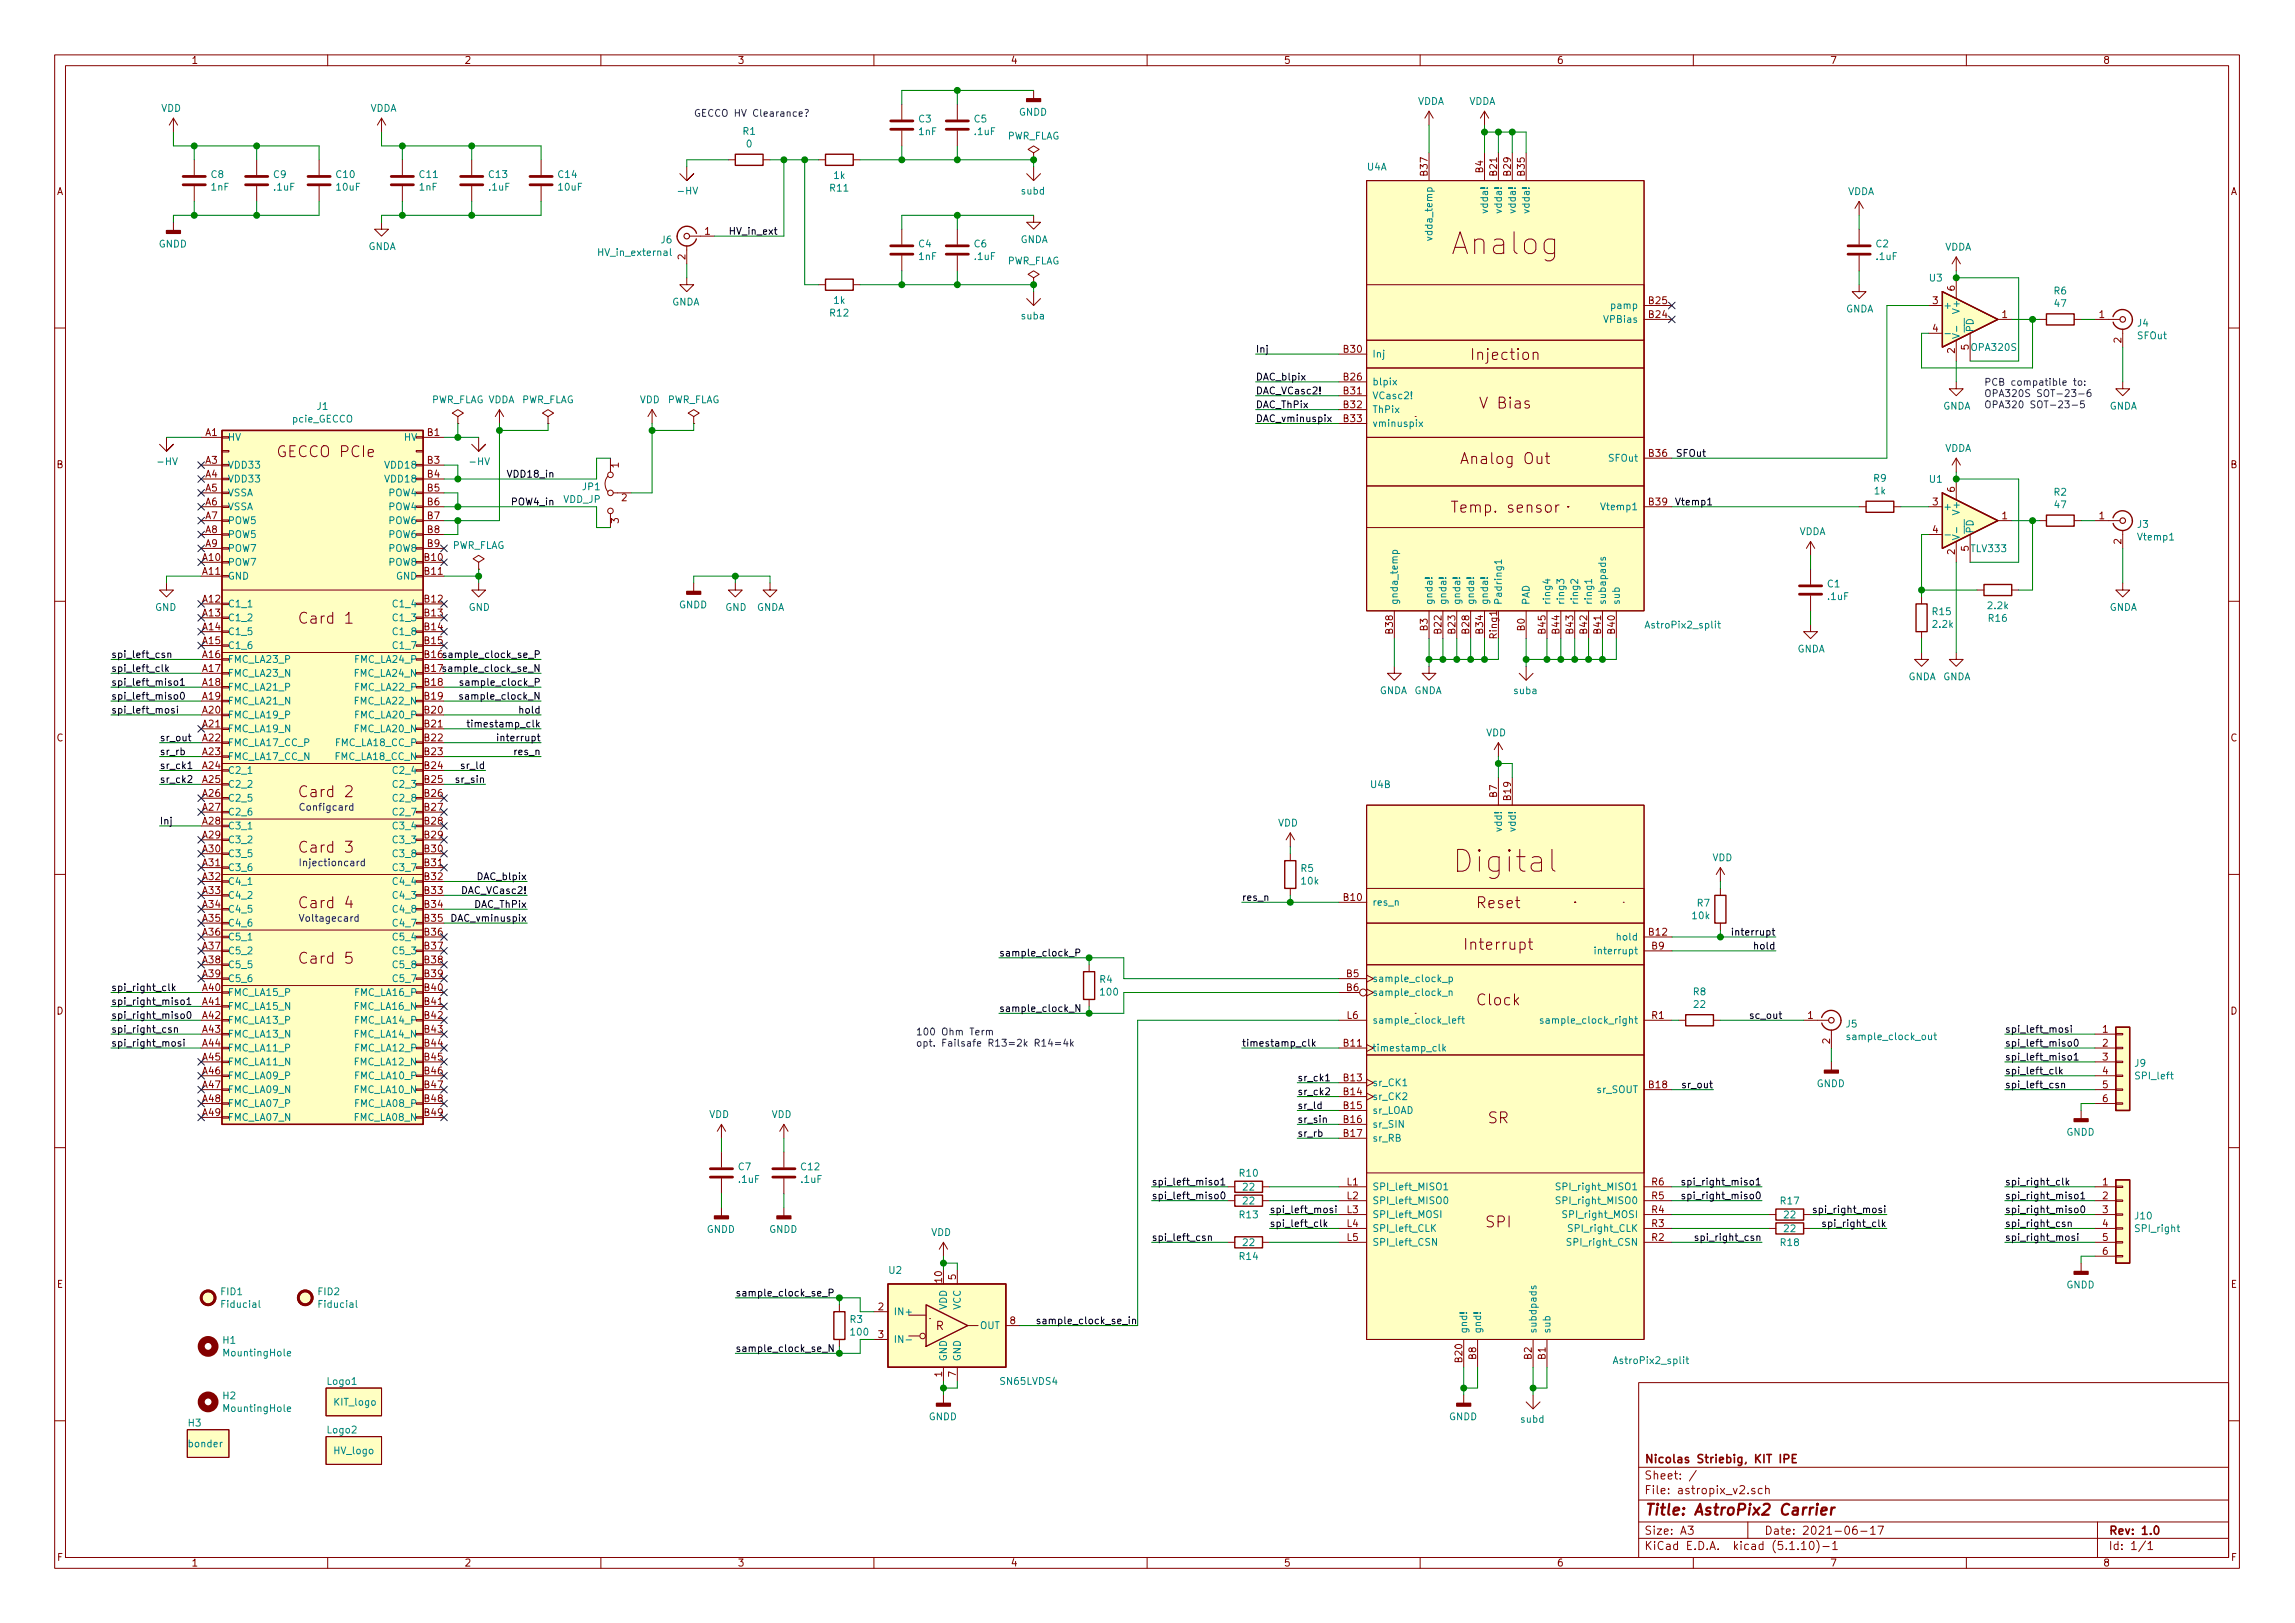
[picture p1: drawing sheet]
<svg xmlns="http://www.w3.org/2000/svg" width="420mm" height="297mm" viewBox="0 0 420 297" stroke-linecap="round" stroke-linejoin="round" font-family="sans-serif">
<defs><g id="words">
<g font-size="5.6" fill="#840000">
<text x="266.2" y="46.6">Analog</text>
<text x="267.1" y="159.6">Digital</text>
</g>
<g font-size="2.8" fill="#840000">
<text x="269.8" y="65.9">Injection</text>
<text x="271.3" y="74.8">V Bias</text>
<text x="51.1" y="83.7">GECCO PCIe</text>
<text x="268.1" y="84.9">Analog Out</text>
<text x="266.5" y="93.8">Temp. sensor</text>
<text x="55.3" y="114.2">Card 1</text>
<text x="55.3" y="145.9">Card 2</text>
<text x="55.3" y="156.1">Card 3</text>
<text x="55.3" y="166.2">Card 4</text>
<text x="270.5" y="166.2">Reset</text>
<text x="268.6" y="173.8">Interrupt</text>
<text x="55.3" y="176.4">Card 5</text>
<text x="270.5" y="184">Clock</text>
<text x="272.4" y="205.6">SR</text>
<text x="272.1" y="224.6">SPI</text>
<text x="301" y="277.3">Title: AstroPix2 Carrier</text>
</g>
<g font-size="2.1" fill="#840000">
<text x="171.3" y="243.4">R</text>
<text x="301" y="267.8">Nicolas Striebig, KIT IPE</text>
<text x="301" y="273.5">File: astropix_v2.sch</text>
<text x="301" y="270.8">Sheet: /</text>
<text x="301" y="280.9">Size: A3</text>
<text x="323" y="280.9">Date: 2021-06-17</text>
<text x="386" y="280.9">Rev: 1.0</text>
<text x="301" y="283.7">KiCad E.D.A. kicad (5.1.10)-1</text>
<text x="386" y="283.7">Id: 1/1</text>
</g>
<g font-size="1.8" fill="#840000">
<text x="35" y="11.7">1</text>
<text x="85" y="11.7">2</text>
<text x="135" y="11.7">3</text>
<text x="185" y="11.7">4</text>
<text x="235" y="11.7">5</text>
<text x="285" y="11.7">6</text>
<text x="335" y="11.7">7</text>
<text x="385" y="11.7">8</text>
<text x="10.4" y="35.7">A</text>
<text x="261.4" y="32.1" transform="rotate(-90 261.4 32.1)">B37</text>
<text x="271.5" y="31.6" transform="rotate(-90 271.5 31.6)">B4</text>
<text x="274.1" y="32.1" transform="rotate(-90 274.1 32.1)">B21</text>
<text x="276.6" y="32.1" transform="rotate(-90 276.6 32.1)">B29</text>
<text x="279.1" y="32.1" transform="rotate(-90 279.1 32.1)">B35</text>
<text x="408.4" y="35.7">A</text>
<text x="125.5" y="47.5" transform="rotate(-90 125.5 47.5)">2</text>
<text x="129.1" y="43">1</text>
<text x="357.9" y="53.2" transform="rotate(-90 357.9 53.2)">6</text>
<text x="301.9" y="58.2">B24</text>
<text x="301.9" y="55.7">B25</text>
<text x="353.8" y="55.7">3</text>
<text x="366.5" y="58.2">1</text>
<text x="384.3" y="58.2">1</text>
<text x="246" y="64.6">B30</text>
<text x="353.8" y="60.7">4</text>
<text x="357.9" y="64.7" transform="rotate(-90 357.9 64.7)">2</text>
<text x="360.4" y="64" transform="rotate(-90 360.4 64)">5</text>
<text x="388.4" y="62.7" transform="rotate(-90 388.4 62.7)">2</text>
<text x="246" y="69.6">B26</text>
<text x="246" y="72.2">B31</text>
<text x="246" y="74.7">B32</text>
<text x="246" y="77.3">B33</text>
<text x="37.6" y="79.8">A1</text>
<text x="78.3" y="79.8">B1</text>
<text x="301.9" y="83.6">B36</text>
<text x="10.4" y="85.7">B</text>
<text x="37.6" y="84.9">A3</text>
<text x="37.6" y="87.4">A4</text>
<text x="37.6" y="90">A5</text>
<text x="78.3" y="84.9">B3</text>
<text x="78.3" y="87.4">B4</text>
<text x="78.3" y="90">B5</text>
<text x="113.3" y="85.6" transform="rotate(-90 113.3 85.6)">1</text>
<text x="408.4" y="85.7">B</text>
<text x="37.6" y="92.5">A6</text>
<text x="37.6" y="95">A7</text>
<text x="78.3" y="92.5">B6</text>
<text x="78.3" y="95">B7</text>
<text x="113.3" y="95.8" transform="rotate(-90 113.3 95.8)">3</text>
<text x="113.8" y="91.7">2</text>
<text x="301.9" y="92.5">B39</text>
<text x="353.8" y="92.5">3</text>
<text x="357.9" y="90.1" transform="rotate(-90 357.9 90.1)">6</text>
<text x="366.5" y="95">1</text>
<text x="384.3" y="95">1</text>
<text x="37.6" y="97.6">A8</text>
<text x="37.6" y="100.1">A9</text>
<text x="78.3" y="97.6">B8</text>
<text x="78.3" y="100.1">B9</text>
<text x="353.8" y="97.6">4</text>
<text x="357.9" y="101.5" transform="rotate(-90 357.9 101.5)">2</text>
<text x="360.4" y="100.8" transform="rotate(-90 360.4 100.8)">5</text>
<text x="388.4" y="99.6" transform="rotate(-90 388.4 99.6)">2</text>
<text x="37.1" y="102.7">A10</text>
<text x="37.1" y="105.2">A11</text>
<text x="77.7" y="102.7">B10</text>
<text x="77.7" y="105.2">B11</text>
<text x="37.1" y="110.3">A12</text>
<text x="37.1" y="112.8">A13</text>
<text x="77.7" y="110.3">B12</text>
<text x="77.7" y="112.8">B13</text>
<text x="37.1" y="115.4">A14</text>
<text x="37.1" y="117.9">A15</text>
<text x="77.7" y="115.4">B14</text>
<text x="77.7" y="117.9">B15</text>
<text x="255" y="116" transform="rotate(-90 255 116)">B38</text>
<text x="261.4" y="115.5" transform="rotate(-90 261.4 115.5)">B3</text>
<text x="263.9" y="116" transform="rotate(-90 263.9 116)">B22</text>
<text x="266.4" y="116" transform="rotate(-90 266.4 116)">B23</text>
<text x="269" y="116" transform="rotate(-90 269 116)">B28</text>
<text x="271.5" y="116" transform="rotate(-90 271.5 116)">B34</text>
<text x="274.1" y="116.8" transform="rotate(-90 274.1 116.8)">Ring1</text>
<text x="279.1" y="115.5" transform="rotate(-90 279.1 115.5)">B0</text>
<text x="283" y="116" transform="rotate(-90 283 116)">B45</text>
<text x="285.5" y="116" transform="rotate(-90 285.5 116)">B44</text>
<text x="288" y="116" transform="rotate(-90 288 116)">B43</text>
<text x="290.6" y="116" transform="rotate(-90 290.6 116)">B42</text>
<text x="293.1" y="116" transform="rotate(-90 293.1 116)">B41</text>
<text x="295.7" y="116" transform="rotate(-90 295.7 116)">B40</text>
<text x="37.1" y="120.4">A16</text>
<text x="37.1" y="123">A17</text>
<text x="37.1" y="125.5">A18</text>
<text x="77.7" y="120.4">B16</text>
<text x="77.7" y="123">B17</text>
<text x="77.7" y="125.5">B18</text>
<text x="37.1" y="128.1">A19</text>
<text x="37.1" y="130.6">A20</text>
<text x="77.7" y="128.1">B19</text>
<text x="77.7" y="130.6">B20</text>
<text x="10.4" y="135.7">C</text>
<text x="37.1" y="133.1">A21</text>
<text x="37.1" y="135.7">A22</text>
<text x="77.7" y="133.1">B21</text>
<text x="77.7" y="135.7">B22</text>
<text x="408.4" y="135.7">C</text>
<text x="37.1" y="138.2">A23</text>
<text x="37.1" y="140.8">A24</text>
<text x="37.1" y="143.3">A25</text>
<text x="77.7" y="138.2">B23</text>
<text x="77.7" y="140.8">B24</text>
<text x="77.7" y="143.3">B25</text>
<text x="37.1" y="145.8">A26</text>
<text x="37.1" y="148.4">A27</text>
<text x="77.7" y="145.8">B26</text>
<text x="77.7" y="148.4">B27</text>
<text x="274.1" y="145.9" transform="rotate(-90 274.1 145.9)">B7</text>
<text x="276.6" y="146.4" transform="rotate(-90 276.6 146.4)">B19</text>
<text x="37.1" y="150.9">A28</text>
<text x="37.1" y="153.5">A29</text>
<text x="37.1" y="156">A30</text>
<text x="77.7" y="150.9">B28</text>
<text x="77.7" y="153.5">B29</text>
<text x="77.7" y="156">B30</text>
<text x="37.1" y="158.5">A31</text>
<text x="37.1" y="161.1">A32</text>
<text x="77.7" y="158.5">B31</text>
<text x="77.7" y="161.1">B32</text>
<text x="37.1" y="163.6">A33</text>
<text x="37.1" y="166.2">A34</text>
<text x="77.7" y="163.6">B33</text>
<text x="77.7" y="166.2">B34</text>
<text x="246" y="164.9">B10</text>
<text x="37.1" y="168.7">A35</text>
<text x="37.1" y="171.2">A36</text>
<text x="37.1" y="173.8">A37</text>
<text x="77.7" y="168.7">B35</text>
<text x="77.7" y="171.2">B36</text>
<text x="77.7" y="173.8">B37</text>
<text x="301.9" y="171.2">B12</text>
<text x="302.4" y="173.8">B9</text>
<text x="37.1" y="176.3">A38</text>
<text x="37.1" y="178.9">A39</text>
<text x="77.7" y="176.3">B38</text>
<text x="77.7" y="178.9">B39</text>
<text x="246.5" y="178.9">B5</text>
<text x="10.4" y="185.7">D</text>
<text x="37.1" y="181.4">A40</text>
<text x="37.1" y="183.9">A41</text>
<text x="77.7" y="181.4">B40</text>
<text x="77.7" y="183.9">B41</text>
<text x="246.5" y="181.4">B6</text>
<text x="408.4" y="185.7">D</text>
<text x="37.1" y="186.5">A42</text>
<text x="37.1" y="189">A43</text>
<text x="37.1" y="191.6">A44</text>
<text x="77.7" y="186.5">B42</text>
<text x="77.7" y="189">B43</text>
<text x="77.7" y="191.6">B44</text>
<text x="246" y="191.6">B11</text>
<text x="246.6" y="186.5">L6</text>
<text x="302.4" y="186.5">R1</text>
<text x="331" y="186.5">1</text>
<text x="335" y="191" transform="rotate(-90 335 191)">2</text>
<text x="385" y="189">1</text>
<text x="385" y="191.6">2</text>
<text x="37.1" y="194.1">A45</text>
<text x="37.1" y="196.6">A46</text>
<text x="77.7" y="194.1">B45</text>
<text x="77.7" y="196.6">B46</text>
<text x="246" y="197.9">B13</text>
<text x="385" y="194.1">3</text>
<text x="385" y="196.6">4</text>
<text x="37.1" y="199.2">A47</text>
<text x="37.1" y="201.7">A48</text>
<text x="77.7" y="199.2">B47</text>
<text x="77.7" y="201.7">B48</text>
<text x="246" y="200.4">B14</text>
<text x="246" y="203">B15</text>
<text x="301.9" y="199.2">B18</text>
<text x="385" y="199.2">5</text>
<text x="385" y="201.7">6</text>
<text x="37.1" y="204.3">A49</text>
<text x="77.7" y="204.3">B49</text>
<text x="246" y="205.5">B16</text>
<text x="246" y="208.1">B17</text>
<text x="246.6" y="217">L1</text>
<text x="246.6" y="219.5">L2</text>
<text x="302.4" y="219.5">R5</text>
<text x="302.4" y="217">R6</text>
<text x="385" y="217">1</text>
<text x="385" y="219.5">2</text>
<text x="246.6" y="222">L3</text>
<text x="246.6" y="224.6">L4</text>
<text x="246.6" y="227.1">L5</text>
<text x="302.4" y="227.1">R2</text>
<text x="302.4" y="224.6">R3</text>
<text x="302.4" y="222">R4</text>
<text x="385" y="222">3</text>
<text x="385" y="224.6">4</text>
<text x="385" y="227.1">5</text>
<text x="385" y="229.7">6</text>
<text x="10.4" y="235.7">E</text>
<text x="160.8" y="239.8">2</text>
<text x="172.5" y="234.7" transform="rotate(-90 172.5 234.7)">10</text>
<text x="175" y="234.2" transform="rotate(-90 175 234.2)">5</text>
<text x="408.4" y="235.7">E</text>
<text x="160.8" y="244.9">3</text>
<text x="184.9" y="242.4">8</text>
<text x="172.5" y="252" transform="rotate(-90 172.5 252)">1</text>
<text x="175" y="252" transform="rotate(-90 175 252)">7</text>
<text x="267.7" y="249.3" transform="rotate(-90 267.7 249.3)">B20</text>
<text x="270.3" y="248.8" transform="rotate(-90 270.3 248.8)">B8</text>
<text x="280.4" y="248.8" transform="rotate(-90 280.4 248.8)">B2</text>
<text x="283" y="248.8" transform="rotate(-90 283 248.8)">B1</text>
<text x="10.5" y="285.7">F</text>
<text x="35" y="286.7">1</text>
<text x="85" y="286.7">2</text>
<text x="135" y="286.7">3</text>
<text x="185" y="286.7">4</text>
<text x="235" y="286.7">5</text>
<text x="285" y="286.7">6</text>
<text x="335" y="286.7">7</text>
<text x="385" y="286.7">8</text>
<text x="408.5" y="285.7">F</text>
</g>
<g font-size="1.8" fill="#008484">
<text x="29.5" y="20.5">VDD</text>
<text x="67.7" y="20.5">VDDA</text>
<text x="168.2" y="22.4">C3</text>
<text x="178.4" y="22.4">C5</text>
<text x="186.5" y="21.2">GNDD</text>
<text x="259.5" y="19.2">VDDA</text>
<text x="268.9" y="19.2">VDDA</text>
<text x="136" y="24.7">R1</text>
<text x="136.7" y="27">0</text>
<text x="168.2" y="24.7">1nF</text>
<text x="178.5" y="24.7">.1uF</text>
<text x="184.3" y="25.5">PWR_FLAG</text>
<text x="38.7" y="32.6">C8</text>
<text x="38.7" y="34.9">1nF</text>
<text x="50.1" y="32.6">C9</text>
<text x="50.2" y="34.9">.1uF</text>
<text x="61.6" y="32.6">C10</text>
<text x="61.7" y="34.9">10uF</text>
<text x="76.8" y="34.9">1nF</text>
<text x="76.9" y="32.6">C11</text>
<text x="89.6" y="32.6">C13</text>
<text x="89.6" y="34.9">.1uF</text>
<text x="102.3" y="32.6">C14</text>
<text x="102.3" y="34.9">10uF</text>
<text x="124.3" y="35.6">-HV</text>
<text x="152" y="35.1">R11</text>
<text x="152.7" y="32.8">1k</text>
<text x="187" y="35.6">subd</text>
<text x="250.3" y="31.2">U4A</text>
<text x="338.3" y="35.7">VDDA</text>
<text x="272.4" y="38.8" transform="rotate(-90 272.4 38.8)">vdda!</text>
<text x="275" y="38.8" transform="rotate(-90 275 38.8)">vdda!</text>
<text x="277.5" y="38.8" transform="rotate(-90 277.5 38.8)">vdda!</text>
<text x="280" y="38.8" transform="rotate(-90 280 38.8)">vdda!</text>
<text x="29.1" y="45.3">GNDD</text>
<text x="67.4" y="45.8">GNDA</text>
<text x="109.8" y="46.8">HV_in_external</text>
<text x="121.1" y="44.5">J6</text>
<text x="168.2" y="45.3">C4</text>
<text x="168.2" y="47.6">1nF</text>
<text x="178.4" y="45.3">C6</text>
<text x="178.5" y="47.6">.1uF</text>
<text x="186.8" y="44.5">GNDA</text>
<text x="262.3" y="43.4" transform="rotate(-90 262.3 43.4)">vdda_temp</text>
<text x="343.5" y="45.3">C2</text>
<text x="343.6" y="47.6">.1uF</text>
<text x="356" y="45.9">VDDA</text>
<text x="184.3" y="48.4">PWR_FLAG</text>
<text x="353.3" y="51.5">U3</text>
<text x="376.1" y="53.9">R6</text>
<text x="123" y="55.9">GNDA</text>
<text x="152" y="57.9">R12</text>
<text x="152.7" y="55.6">1k</text>
<text x="187" y="58.5">suba</text>
<text x="293.9" y="59.1">VPBias</text>
<text x="295.2" y="56.6">pamp</text>
<text x="337.9" y="57.2">GNDA</text>
<text x="355.7" y="56.6">+</text>
<text x="358.8" y="57" transform="rotate(-90 358.8 57)">V+</text>
<text x="376.2" y="56.2">47</text>
<text x="391.4" y="59.8">J4</text>
<text x="251.2" y="65.4">Inj</text>
<text x="361" y="64.2">OPA320S</text>
<text x="361.3" y="60.9" transform="rotate(-90 361.3 60.9)">PD</text>
<text x="391.3" y="62.1">SFOut</text>
<text x="251.2" y="70.5">blpix</text>
<text x="53.6" y="77.3">pcie_GECCO</text>
<text x="58.1" y="75">J1</text>
<text x="78.9" y="73.8">PWR_FLAG VDDA PWR_FLAG</text>
<text x="117.1" y="73.8">VDD PWR_FLAG</text>
<text x="251.2" y="73.1">VCasc2!</text>
<text x="251.2" y="75.6">ThPix</text>
<text x="355.7" y="75">GNDA</text>
<text x="386.2" y="75">GNDA</text>
<text x="41.7" y="80.7">HV</text>
<text x="74" y="80.7">HV</text>
<text x="251.2" y="78.1">vminuspix</text>
<text x="356" y="82.7">VDDA</text>
<text x="29.1" y="85.1">-HV</text>
<text x="41.7" y="85.8">VDD33</text>
<text x="41.7" y="88.3">VDD33</text>
<text x="70.8" y="85.8">VDD18</text>
<text x="70.8" y="88.3">VDD18</text>
<text x="86.2" y="85.1">-HV</text>
<text x="106.7" y="89.7">JP1</text>
<text x="294.7" y="84.5">SFOut</text>
<text x="343.1" y="88.2">R9</text>
<text x="353.3" y="88.4">U1</text>
<text x="41.7" y="90.8">VSSA</text>
<text x="41.7" y="93.4">VSSA</text>
<text x="41.7" y="95.9">POW5</text>
<text x="71.2" y="90.8">POW4</text>
<text x="71.2" y="93.4">POW4</text>
<text x="71.2" y="95.9">POW6</text>
<text x="103.1" y="92">VDD_JP</text>
<text x="293.6" y="93.4">Vtemp1</text>
<text x="343.2" y="90.5">1k</text>
<text x="355.7" y="93.4">+</text>
<text x="358.8" y="93.8" transform="rotate(-90 358.8 93.8)">V+</text>
<text x="376.1" y="90.7">R2</text>
<text x="376.2" y="93">47</text>
<text x="41.7" y="98.5">POW5</text>
<text x="41.7" y="101">POW7</text>
<text x="71.2" y="98.5">POW6</text>
<text x="71.2" y="101">POW8</text>
<text x="82.7" y="100.5">PWR_FLAG</text>
<text x="329.4" y="97.9">VDDA</text>
<text x="361" y="101.1">TLV333</text>
<text x="361.3" y="97.7" transform="rotate(-90 361.3 97.7)">PD</text>
<text x="391.4" y="96.6">J3</text>
<text x="391.5" y="98.9">Vtemp1</text>
<text x="41.7" y="103.5">POW7</text>
<text x="41.7" y="106.1">GND</text>
<text x="71.2" y="103.5">POW8</text>
<text x="72.5" y="106.1">GND</text>
<text x="334.6" y="107.5">C1</text>
<text x="28.4" y="111.8">GND</text>
<text x="41.7" y="111.2">C1_1</text>
<text x="41.7" y="113.7">C1_2</text>
<text x="72.2" y="111.2">C1_4</text>
<text x="72.2" y="113.7">C1_3</text>
<text x="85.8" y="111.8">GND</text>
<text x="124.3" y="111.3">GNDD</text>
<text x="132.8" y="111.8">GND</text>
<text x="138.5" y="111.8">GNDA</text>
<text x="255.9" y="110.8" transform="rotate(-90 255.9 110.8)">gnda_temp</text>
<text x="262.3" y="110.8" transform="rotate(-90 262.3 110.8)">gnda!</text>
<text x="264.8" y="110.8" transform="rotate(-90 264.8 110.8)">gnda!</text>
<text x="267.3" y="110.8" transform="rotate(-90 267.3 110.8)">gnda!</text>
<text x="269.9" y="110.8" transform="rotate(-90 269.9 110.8)">gnda!</text>
<text x="272.4" y="110.8" transform="rotate(-90 272.4 110.8)">gnda!</text>
<text x="275" y="110.8" transform="rotate(-90 275 110.8)">Padring1</text>
<text x="280" y="110.8" transform="rotate(-90 280 110.8)">PAD</text>
<text x="283.8" y="110.8" transform="rotate(-90 283.8 110.8)">ring4</text>
<text x="286.4" y="110.8" transform="rotate(-90 286.4 110.8)">ring3</text>
<text x="288.9" y="110.8" transform="rotate(-90 288.9 110.8)">ring2</text>
<text x="291.5" y="110.8" transform="rotate(-90 291.5 110.8)">ring1</text>
<text x="294" y="110.8" transform="rotate(-90 294 110.8)">subapads</text>
<text x="296.5" y="110.8" transform="rotate(-90 296.5 110.8)">sub</text>
<text x="334.7" y="109.8">.1uF</text>
<text x="353.8" y="112.6">R15</text>
<text x="364" y="111.5">2.2k</text>
<text x="364.1" y="113.8">R16</text>
<text x="386.2" y="111.8">GNDA</text>
<text x="41.7" y="116.2">C1_5</text>
<text x="41.7" y="118.8">C1_6</text>
<text x="72.2" y="116.2">C1_8</text>
<text x="72.2" y="118.8">C1_7</text>
<text x="301.7" y="115">AstroPix2_split</text>
<text x="329" y="119.4">GNDA</text>
<text x="353.9" y="114.9">2.2k</text>
<text x="41.7" y="121.3">FMC_LA23_P</text>
<text x="41.7" y="123.9">FMC_LA23_N</text>
<text x="65" y="123.9">FMC_LA24_N</text>
<text x="65.2" y="121.3">FMC_LA24_P</text>
<text x="349.3" y="124.5">GNDA</text>
<text x="355.7" y="124.5">GNDA</text>
<text x="41.7" y="126.4">FMC_LA21_P</text>
<text x="41.7" y="128.9">FMC_LA21_N</text>
<text x="41.7" y="131.5">FMC_LA19_P</text>
<text x="65" y="128.9">FMC_LA22_N</text>
<text x="65.2" y="126.4">FMC_LA22_P</text>
<text x="65.2" y="131.5">FMC_LA20_P</text>
<text x="252.5" y="127">GNDA</text>
<text x="258.9" y="127">GNDA</text>
<text x="277.2" y="127">suba</text>
<text x="41.7" y="134">FMC_LA19_N</text>
<text x="41.7" y="136.6">FMC_LA17_CC_P</text>
<text x="61.6" y="136.6">FMC_LA18_CC_P</text>
<text x="65" y="134">FMC_LA20_N</text>
<text x="272.1" y="134.8">VDD</text>
<text x="41.7" y="139.1">FMC_LA17_CC_N</text>
<text x="41.7" y="141.6">C2_1</text>
<text x="61.5" y="139.1">FMC_LA18_CC_N</text>
<text x="72.2" y="141.6">C2_4</text>
<text x="41.7" y="144.2">C2_2</text>
<text x="41.7" y="146.7">C2_5</text>
<text x="41.7" y="149.3">C2_6</text>
<text x="72.2" y="144.2">C2_3</text>
<text x="72.2" y="146.7">C2_8</text>
<text x="72.2" y="149.3">C2_7</text>
<text x="251" y="144.2">U4B</text>
<text x="41.7" y="151.8">C3_1</text>
<text x="41.7" y="154.3">C3_2</text>
<text x="72.2" y="151.8">C3_4</text>
<text x="72.2" y="154.3">C3_3</text>
<text x="234" y="151.3">VDD</text>
<text x="275" y="152.1" transform="rotate(-90 275 152.1)">vdd!</text>
<text x="277.5" y="152.1" transform="rotate(-90 277.5 152.1)">vdd!</text>
<text x="41.7" y="156.9">C3_5</text>
<text x="41.7" y="159.4">C3_6</text>
<text x="41.7" y="162">C4_1</text>
<text x="72.2" y="156.9">C3_8</text>
<text x="72.2" y="159.4">C3_7</text>
<text x="72.2" y="162">C4_4</text>
<text x="238.2" y="159.6">R5</text>
<text x="238.3" y="161.9">10k</text>
<text x="313.5" y="157.6">VDD</text>
<text x="41.7" y="164.5">C4_2</text>
<text x="41.7" y="167">C4_5</text>
<text x="72.2" y="164.5">C4_3</text>
<text x="72.2" y="167">C4_8</text>
<text x="251.2" y="165.8">res_n</text>
<text x="310.7" y="165.9">R7</text>
<text x="41.7" y="169.6">C4_6</text>
<text x="41.7" y="172.1">C5_1</text>
<text x="72.2" y="169.6">C4_7</text>
<text x="72.2" y="172.1">C5_4</text>
<text x="296.2" y="172.1">hold</text>
<text x="309.9" y="168.2">10k</text>
<text x="41.7" y="174.7">C5_2</text>
<text x="41.7" y="177.2">C5_5</text>
<text x="41.7" y="179.7">C5_6</text>
<text x="72.2" y="174.7">C5_3</text>
<text x="72.2" y="177.2">C5_8</text>
<text x="72.2" y="179.7">C5_7</text>
<text x="201.4" y="179.9">R4</text>
<text x="251.2" y="179.7">sample_clock_p</text>
<text x="292.7" y="174.7">interrupt</text>
<text x="41.7" y="182.3">FMC_LA15_P</text>
<text x="41.7" y="184.8">FMC_LA15_N</text>
<text x="65" y="184.8">FMC_LA16_N</text>
<text x="65.2" y="182.3">FMC_LA16_P</text>
<text x="201.6" y="182.2">100</text>
<text x="251.2" y="182.3">sample_clock_n</text>
<text x="310" y="182.2">R8</text>
<text x="310.2" y="184.5">22</text>
<text x="41.7" y="187.4">FMC_LA13_P</text>
<text x="41.7" y="189.9">FMC_LA13_N</text>
<text x="65" y="189.9">FMC_LA14_N</text>
<text x="65.2" y="187.4">FMC_LA14_P</text>
<text x="251.2" y="187.4">sample_clock_left</text>
<text x="283.5" y="187.4">sample_clock_right</text>
<text x="338" y="188">J5</text>
<text x="338.6" y="190.4">sample_clock_out</text>
<text x="41.7" y="192.4">FMC_LA11_P</text>
<text x="41.7" y="195">FMC_LA11_N</text>
<text x="41.7" y="197.5">FMC_LA09_P</text>
<text x="65" y="195">FMC_LA12_N</text>
<text x="65.2" y="192.4">FMC_LA12_P</text>
<text x="65.2" y="197.5">FMC_LA10_P</text>
<text x="251.2" y="192.4">timestamp_clk</text>
<text x="390.9" y="195.2">J9</text>
<text x="391.1" y="197.5">SPI_left</text>
<text x="41.7" y="200.1">FMC_LA09_N</text>
<text x="41.7" y="202.6">FMC_LA07_P</text>
<text x="65" y="200.1">FMC_LA10_N</text>
<text x="65.2" y="202.6">FMC_LA08_P</text>
<text x="251.2" y="198.8">sr_CK1</text>
<text x="251.2" y="201.3">sr_CK2</text>
<text x="251.2" y="203.9">sr_LOAD</text>
<text x="292.4" y="200.1">sr_SOUT</text>
<text x="332.6" y="199">GNDD</text>
<text x="41.7" y="205.1">FMC_LA07_N</text>
<text x="65" y="205.1">FMC_LA08_N</text>
<text x="129.8" y="204.6">VDD</text>
<text x="141.2" y="204.6">VDD</text>
<text x="251.2" y="206.4">sr_SIN</text>
<text x="251.2" y="209">sr_RB</text>
<text x="378.3" y="207.9">GNDD</text>
<text x="135.2" y="214.2">C7</text>
<text x="146.7" y="214.2">C12</text>
<text x="227" y="215.4">R10</text>
<text x="135.3" y="216.5">.1uF</text>
<text x="146.7" y="216.5">.1uF</text>
<text x="227.6" y="220.4">22</text>
<text x="227.6" y="217.9">22</text>
<text x="251.2" y="217.8">SPI_left_MISO1</text>
<text x="251.2" y="220.4">SPI_left_MISO0</text>
<text x="285.7" y="220.4">SPI_right_MISO0</text>
<text x="285.7" y="217.8">SPI_right_MISO1</text>
<text x="326" y="220.4">R17</text>
<text x="129.4" y="225.6">GNDD</text>
<text x="140.8" y="225.6">GNDD</text>
<text x="170.5" y="226.2">VDD</text>
<text x="227" y="223">R13</text>
<text x="251.2" y="222.9">SPI_left_MOSI</text>
<text x="251.2" y="225.5">SPI_left_CLK</text>
<text x="286.7" y="222.9">SPI_right_MOSI</text>
<text x="287.6" y="225.5">SPI_right_CLK</text>
<text x="326.7" y="223">22</text>
<text x="326.7" y="225.5">22</text>
<text x="390.9" y="223.2">J10</text>
<text x="391.1" y="225.5">SPI_right</text>
<text x="162.8" y="233.1">U2</text>
<text x="227" y="230.6">R14</text>
<text x="227.6" y="228.1">22</text>
<text x="251.2" y="228">SPI_left_CSN</text>
<text x="287.5" y="228">SPI_right_CSN</text>
<text x="326" y="228.1">R18</text>
<text x="40.5" y="237">FID1</text>
<text x="40.7" y="239.4">Fiducial</text>
<text x="58.3" y="237">FID2</text>
<text x="58.5" y="239.4">Fiducial</text>
<text x="173.4" y="239.7" transform="rotate(-90 173.4 239.7)">VDD</text>
<text x="175.9" y="239.7" transform="rotate(-90 175.9 239.7)">VCC</text>
<text x="378.3" y="235.8">GNDD</text>
<text x="40.9" y="245.9">H1</text>
<text x="155.7" y="242.1">R3</text>
<text x="155.9" y="244.4">100</text>
<text x="163.6" y="240.7">IN+</text>
<text x="163.6" y="245.8">IN-</text>
<text x="179.4" y="243.2">OUT</text>
<text x="268.6" y="244.1" transform="rotate(-90 268.6 244.1)">gnd!</text>
<text x="271.1" y="244.1" transform="rotate(-90 271.1 244.1)">gnd!</text>
<text x="281.3" y="244.1" transform="rotate(-90 281.3 244.1)">subdpads</text>
<text x="283.8" y="244.1" transform="rotate(-90 283.8 244.1)">sub</text>
<text x="41.2" y="248.2">MountingHole</text>
<text x="173.4" y="249.2" transform="rotate(-90 173.4 249.2)">GND</text>
<text x="175.9" y="249.2" transform="rotate(-90 175.9 249.2)">GND</text>
<text x="295.8" y="249.6">AstroPix2_split</text>
<text x="40.9" y="256.1">H2</text>
<text x="60" y="253.5">Logo1</text>
<text x="61.2" y="257.3">KIT_logo</text>
<text x="183.3" y="253.5">SN65LVDS4</text>
<text x="34.5" y="261.1">H3</text>
<text x="41.2" y="258.4">MountingHole</text>
<text x="60" y="262.3">Logo2</text>
<text x="170" y="259.9">GNDD</text>
<text x="265.3" y="259.9">GNDD</text>
<text x="278.4" y="260.4">subd</text>
<text x="34.6" y="264.9">bonder</text>
<text x="61.2" y="266.2">HV_logo</text>
</g>
<g font-size="1.8" fill="#0000c2">
<text x="127" y="21.4">GECCO HV Clearance?</text>
<text x="363.2" y="70.6">PCB compatible to:</text>
<text x="363.2" y="72.7">OPA320S SOT-23-6</text>
<text x="363.2" y="74.7">OPA320 SOT-23-5</text>
<text x="54.6" y="148.4">Configcard</text>
<text x="54.6" y="158.5">Injectioncard</text>
<text x="54.6" y="168.7">Voltagecard</text>
<text x="167.6" y="189.5">100 Ohm Term</text>
<text x="167.6" y="191.6">opt. Failsafe R13=2k R14=4k</text>
</g>
<g font-size="1.8">
<text x="133.3" y="43">HV_in_ext</text>
<text x="229.9" y="64.6">Inj</text>
<text x="229.9" y="69.6">DAC_blpix</text>
<text x="229.9" y="77.3">DAC_vminuspix</text>
<text x="229.9" y="74.7">DAC_ThPix</text>
<text x="229.9" y="72.2">DAC_VCasc2!</text>
<text x="307.1" y="83.6">SFOut</text>
<text x="93.3" y="87.4">VDD18_in</text>
<text x="93.8" y="92.5">POW4_in</text>
<text x="307.3" y="92.5">Vtemp1</text>
<text x="20.3" y="123">spi_left_clk</text>
<text x="20.3" y="120.4">spi_left_csn</text>
<text x="20.3" y="125.5">spi_left_miso1</text>
<text x="82.2" y="123">sample_clock_se_N</text>
<text x="82.3" y="120.4">sample_clock_se_P</text>
<text x="85.3" y="125.5">sample_clock_P</text>
<text x="20.3" y="128.1">spi_left_miso0</text>
<text x="20.3" y="130.6">spi_left_mosi</text>
<text x="85.2" y="128.1">sample_clock_N</text>
<text x="95.3" y="130.6">hold</text>
<text x="29.2" y="135.7">sr_out</text>
<text x="86.8" y="133.1">timestamp_clk</text>
<text x="91.8" y="135.7">interrupt</text>
<text x="29.2" y="138.2">sr_rb</text>
<text x="29.2" y="143.3">sr_ck2</text>
<text x="29.2" y="140.8">sr_ck1</text>
<text x="83.7" y="143.3">sr_sin</text>
<text x="84.7" y="140.8">sr_ld</text>
<text x="94.3" y="138.2">res_n</text>
<text x="29.2" y="150.9">Inj</text>
<text x="87.6" y="161.1">DAC_blpix</text>
<text x="84.7" y="163.6">DAC_VCasc2!</text>
<text x="86.9" y="166.2">DAC_ThPix</text>
<text x="227.3" y="164.9">res_n</text>
<text x="83" y="168.7">DAC_vminuspix</text>
<text x="317.9" y="171.2">interrupt</text>
<text x="321.4" y="173.8">hold</text>
<text x="182.9" y="175">sample_clock_P</text>
<text x="20.3" y="183.9">spi_right_miso1</text>
<text x="20.3" y="181.4">spi_right_clk</text>
<text x="182.9" y="185.2">sample_clock_N</text>
<text x="20.3" y="191.6">spi_right_mosi</text>
<text x="20.3" y="186.5">spi_right_miso0</text>
<text x="20.3" y="189">spi_right_csn</text>
<text x="227.3" y="191.6">timestamp_clk</text>
<text x="320.7" y="186.5">sc_out</text>
<text x="367" y="189">spi_left_mosi</text>
<text x="367" y="191.6">spi_left_miso0</text>
<text x="237.5" y="197.9">sr_ck1</text>
<text x="367" y="196.6">spi_left_clk</text>
<text x="367" y="194.1">spi_left_miso1</text>
<text x="237.5" y="200.4">sr_ck2</text>
<text x="237.5" y="203">sr_ld</text>
<text x="308.3" y="199.2">sr_out</text>
<text x="367" y="199.2">spi_left_csn</text>
<text x="237.5" y="208.1">sr_rb</text>
<text x="237.5" y="205.5">sr_sin</text>
<text x="210.8" y="219.5">spi_left_miso0</text>
<text x="210.8" y="217">spi_left_miso1</text>
<text x="309" y="217">spi_right_miso1</text>
<text x="309" y="219.5">spi_right_miso0</text>
<text x="367" y="217">spi_right_clk</text>
<text x="367" y="219.5">spi_right_miso1</text>
<text x="210.8" y="227.1">spi_left_csn</text>
<text x="232.4" y="224.6">spi_left_clk</text>
<text x="232.4" y="222">spi_left_mosi</text>
<text x="311.1" y="227.1">spi_right_csn</text>
<text x="332.9" y="222">spi_right_mosi</text>
<text x="334.5" y="224.6">spi_right_clk</text>
<text x="367" y="227.1">spi_right_mosi</text>
<text x="367" y="222">spi_right_miso0</text>
<text x="367" y="224.6">spi_right_csn</text>
<text x="134.6" y="237.3">sample_clock_se_P</text>
<text x="191.2" y="242.4">sample_clock_se_in</text>
<text x="134.6" y="247.4">sample_clock_se_N</text>
</g>
</g></defs>
<g fill="none" stroke="#840000" stroke-width=".18">
<path d="M10 10h400v277h-400zM12 12h396v273.1h-396zM60 10v2M110 10v2M160 10v2M165.1 19.1v2.8M175.3 19.1v2.8M189.2 16.5v1.6M210 10v2M260 10v2M310 10v2M360 10v2"/>
<path d="M31.7 21.6l.8 1.3M31.7 21.6v2.6M31.7 21.6l-.7 1.3M35.6 29.2v2.8M35.6 34.1v2.8M47 29.2v2.8M47 34.1v2.8M58.4 29.2v2.8M58.4 34.1v2.8M69.8 21.6l-.7 1.3M69.8 21.6v2.6M69.8 21.6l.8 1.3"/>
<path d="M73.7 29.2v2.8M73.7 34.1v2.8M86.4 29.2v2.8M86.4 34.1v2.8M99.1 29.2v2.8M99.1 34.1v2.8M125.7 30.5v2.6l1.3-1.3-1.3 1.3-1.2-1.3M133.3 29.2h1.3M139.7 29.2h1.3M149.9 29.2h1.2M156.2 29.2h1.3M165.1 23.9v2.8"/>
<path d="M175.3 23.9v2.8M188 31.8l1.2 1.3 1.3-1.3M189.2 28l1-.7-1-.6-1 .6 1 .7v1.2M189.2 29.2h.1M189.2 39.4v1.3h1.3l-1.3 1.2-1.2-1.2h1.2M189.2 30.5v2.6M250.2 33.1h50.8v78.7h-50.8zM261.6 20.4l-.7 1.2M261.6 20.4v2.5M261.6 28v5.1M261.6 20.4l.8 1.2M271.8 20.4l.7 1.2"/>
<path d="M271.8 20.4v2.5M271.8 28v5.1M271.8 20.4l-.8 1.2M274.3 28v5.1M276.9 28v5.1M279.4 28v5.1M340.4 36.9l-.8 1.2M340.4 36.9v2.5M340.4 36.9l.7 1.2M31.7 40.7v1.5M69.8 40.7v1.2h1.3l-1.3 1.3-1.2-1.3h1.2M125.7 50.8v1.3h-1.2l1.2 1.3 1.3-1.3h-1.3"/>
<path d="M125.7 45v3.3M126.2 43.2h4.6M149.9 52.1h1.2M156.2 52.1h1.3M165.1 41.9v2.8M165.1 46.8v2.8M175.3 41.9v2.8M175.3 46.8v2.8M188 54.6l1.2 1.3 1.3-1.3M189.2 50.8l1-.6-1-.6-1 .6 1 .6v1.3M189.2 52.1h.1M189.2 53.4v2.5"/>
<path d="M250.2 52.1h50.8v10.2h-50.8zM301 58.5h5.1M301 55.9h5.1M340.4 52.1v1.3h1.2l-1.2 1.2-1.3-1.2h1.3M340.4 41.9v2.8M340.4 46.8v2.8M353.1 55.9h2.5M358.1 47v2.6M358.1 50.8v3.8M358.1 47l-.7 1.3M358.1 47l.8 1.3M365.8 58.5h2.5"/>
<path d="M373.4 58.5h1.2M379.7 58.5h1.3M383.5 58.5h4.6M10 60h2M40.6 79.9h1.3v.3h-1.3zM76.2 79.9h1.3v.3h-1.3zM83.8 76.2l1-.6-1-.6-1 .6 1 .6v1.3M83.8 77.5h.1M91.4 75l-.7 1.2M91.4 75v2.5M91.4 75l.8 1.2M100.3 76.2l1-.6-1-.6-1 .6 1 .6v1.3"/>
<path d="M100.3 77.5h.1M119.4 75l.7 1.2M119.4 75v2.5M119.4 75l-.8 1.2M127 76.2l1-.6-1-.6-1 .6 1 .6v1.3M127 77.5h.1M245.1 69.9h5.1M245.1 64.8h5.1M245.1 72.4h5.1M245.1 75h5.1M245.1 77.5h5.1M250.2 67.3h50.8v12.7h-50.8z"/>
<path d="M250.2 62.3h50.8v5h-50.8zM259.1 76.2h.1M280.7 64.7a.51 .51 0 0 1 .9 .1v1M353.1 61h2.5M358.1 69.9v1.3h1.3l-1.3 1.2-1.2-1.2h1.2M358.1 62.3v3.8M360.7 61v5.1M388.6 69.9v1.3h1.3l-1.3 1.2-1.3-1.2h1.3M388.6 60.2v3.3M408 60h2M30.5 80v2.6l1.2-1.3-1.2 1.3-1.3-1.3M36.8 90.2h3.8"/>
<path d="M36.8 92.7h3.8M36.8 80h3.8M36.8 85.1h3.8M36.8 87.7h3.8M36.8 95.3h3.8M36.8 97.8h3.8M40.6 97.7h1.3v.3h-1.3zM40.6 95.2h1.3v.2h-1.3zM40.6 92.6h1.3v.3h-1.3zM40.6 90.1h1.3v.2h-1.3zM40.6 87.5h1.3v.3h-1.3zM40.6 85h1.3v.3h-1.3z"/>
<path d="M40.6 82.5h1.3v.2h-1.3zM76.2 97.7h1.3v.3h-1.3zM76.2 95.2h1.3v.2h-1.3zM76.2 92.6h1.3v.3h-1.3zM76.2 90.1h1.3v.2h-1.3zM76.2 87.5h1.3v.3h-1.3zM76.2 85h1.3v.3h-1.3zM76.2 82.5h1.3v.2h-1.3zM77.5 90.2h3.8M77.5 92.7h3.8M77.5 80h3.8M77.5 85.1h3.8"/>
<path d="M77.5 87.7h3.8M77.5 95.3h3.8M77.5 97.8h3.8M87.6 80v2.6l1.3-1.3-1.3 1.3-1.2-1.3M111.3 87.2a2.26 2.26 0 0 0 0 2.8M111.8 83.9v2.5M111.8 94v2.6M112.3 90.2h3.3M250.2 88.9h50.8v7.7h-50.8zM250.2 80h50.8v8.9h-50.8zM282.9 83.5h.8M283.2 82.8v1.8l.1 .1 .4 .1"/>
<path d="M284.8 92.4v1.3M285.4 92.4a.49 .49 0 0 0-.6 .4M287 92.7h.1M301 92.7h5.1M301 83.9h5.1M331.5 99.1v2.5M331.5 99.1l-.8 1.3M331.5 99.1l.7 1.3M340.4 92.7h1.2M346.7 92.7h1.3M353.1 92.7h2.5M353.1 97.8h2.5"/>
<path d="M358.1 83.9l-.7 1.2M358.1 83.9v2.5M358.1 87.7v3.8M358.1 99.1v3.8M358.1 83.9l.8 1.2M360.7 97.8v5.1M365.8 95.3h2.5M373.4 95.3h1.2M379.7 95.3h1.3M383.5 95.3h4.6M388.6 97.1v3.3M10 110h2"/>
<path d="M30.5 106.7v1.3h-1.3l1.3 1.3 1.2-1.3h-1.2M36.8 102.9h3.8M36.8 105.4h3.8M36.8 110.5h3.8M36.8 113.1h3.8M36.8 115.6h3.8M36.8 118.1h3.8M36.8 100.4h3.8M40.6 118h1.3v.3h-1.3zM40.6 115.5h1.3v.2h-1.3zM40.6 112.9h1.3v.3h-1.3zM40.6 110.4h1.3v.3h-1.3z"/>
<path d="M40.6 105.3h1.3v.3h-1.3zM40.6 102.8h1.3v.2h-1.3zM40.6 100.2h1.3v.3h-1.3zM40.6 119.4h36.9M40.6 108h36.9M63.3 114.1h1.2M76.2 118h1.3v.3h-1.3zM76.2 115.5h1.3v.2h-1.3zM76.2 112.9h1.3v.3h-1.3zM76.2 110.4h1.3v.3h-1.3zM76.2 105.3h1.3v.3h-1.3zM76.2 102.8h1.3v.2h-1.3z"/>
<path d="M76.2 100.2h1.3v.3h-1.3zM77.5 102.9h3.8M77.5 105.4h3.8M77.5 110.5h3.8M77.5 113.1h3.8M77.5 115.6h3.8M77.5 118.1h3.8M77.5 100.4h3.8M87.6 102.9l1-.6-1-.7-1 .7 1 .6v1.3M87.6 104.2h.1M87.6 106.7v1.3h1.3l-1.3 1.3-1.2-1.3h1.2M127 106.7v1.5"/>
<path d="M134.6 106.7v1.3h1.3l-1.3 1.3-1.3-1.3h1.3M141 106.7v1.3h1.2l-1.2 1.3-1.3-1.3h1.3M255.3 111.8v5.1M261.6 111.8v5.1M264.2 111.8v5.1M266.7 111.8v5.1M269.2 111.8v5.1M271.8 111.8v5.1M274 111.9v.7M274.3 111.8v5.1M279.4 111.8v5.1M283.2 111.8v5.1"/>
<path d="M285.7 111.8v5.1M288.3 111.8v5.1M290.8 111.8v5.1M293.4 111.8v5.1M295.9 111.8v5.1M331.5 114.3v1.3h1.2l-1.2 1.3-1.3-1.3h1.3M331.5 104.2v2.8M331.5 109v2.8M351.8 119.4v1.3h1.3l-1.3 1.3-1.3-1.3h1.3M351.8 109.3v1.2M351.8 115.6v1.3M358.1 119.4v1.3h1.3l-1.3 1.3-1.2-1.3h1.2"/>
<path d="M361.9 108h1.3M368.3 108h1.3M388.6 106.7v1.3h1.3l-1.3 1.3-1.3-1.3h1.3M408 110h2M36.8 120.7h3.8M36.8 123.2h3.8M36.8 125.8h3.8M36.8 128.3h3.8M36.8 130.8h3.8M36.8 133.4h3.8M36.8 135.9h3.8M36.8 138.5h3.8"/>
<path d="M40.6 138.3h1.3v.3h-1.3zM40.6 135.8h1.3v.3h-1.3zM40.6 133.3h1.3v.2h-1.3zM40.6 130.7h1.3v.3h-1.3zM40.6 128.2h1.3v.2h-1.3zM40.6 125.6h1.3v.3h-1.3zM40.6 123.1h1.3v.3h-1.3zM40.6 120.6h1.3v.2h-1.3zM40.6 139.7h36.9M76.2 138.3h1.3v.3h-1.3zM76.2 135.8h1.3v.3h-1.3zM76.2 133.3h1.3v.2h-1.3z"/>
<path d="M76.2 130.7h1.3v.3h-1.3zM76.2 128.2h1.3v.2h-1.3zM76.2 125.6h1.3v.3h-1.3zM76.2 123.1h1.3v.3h-1.3zM76.2 120.6h1.3v.2h-1.3zM77.5 120.7h3.8M77.5 123.2h3.8M77.5 125.8h3.8M77.5 128.3h3.8M77.5 130.8h3.8M77.5 133.4h3.8M77.5 135.9h3.8"/>
<path d="M77.5 138.5h3.8M255.3 122v1.2h-1.3l1.3 1.3 1.2-1.3h-1.2M261.6 122v1.2h-1.3l1.3 1.3 1.3-1.3h-1.3M274.3 135.9v2.6M274.3 135.9l.8 1.3M274.3 135.9l-.7 1.3M278.1 123.2l1.3 1.3 1.3-1.3M279.4 122v2.5M36.8 141h3.8M36.8 143.5h3.8M36.8 146.1h3.8M36.8 148.6h3.8"/>
<path d="M36.8 151.2h3.8M36.8 153.7h3.8M36.8 156.2h3.8M36.8 158.8h3.8M40.6 158.7h1.3v.2h-1.3zM40.6 156.1h1.3v.3h-1.3zM40.6 153.6h1.3v.2h-1.3zM40.6 151h1.3v.3h-1.3zM40.6 148.5h1.3v.3h-1.3zM40.6 146h1.3v.2h-1.3zM40.6 143.4h1.3v.3h-1.3zM40.6 140.9h1.3v.2h-1.3z"/>
<path d="M40.6 149.9h36.9M76.2 158.7h1.3v.2h-1.3zM76.2 156.1h1.3v.3h-1.3zM76.2 153.6h1.3v.2h-1.3zM76.2 151h1.3v.3h-1.3zM76.2 148.5h1.3v.3h-1.3zM76.2 146h1.3v.2h-1.3zM76.2 143.4h1.3v.3h-1.3zM76.2 140.9h1.3v.2h-1.3zM77.5 141h3.8M77.5 143.5h3.8M77.5 146.1h3.8"/>
<path d="M77.5 148.6h3.8M77.5 151.2h3.8M77.5 153.7h3.8M77.5 156.2h3.8M77.5 158.8h3.8M236.2 152.4v2.6M236.2 156.2v1.3M236.2 152.4l.8 1.3M236.2 152.4l-.7 1.3M250.2 147.4h50.8v97.7h-50.8zM274.3 142.3v5.1M276.9 142.3v5.1"/>
<path d="M284.1 155.5v3.4l.2 .3 .4 .2M315 158.8v2.5M315 158.8l-.8 1.3M315 158.8l.7 1.3M10 160h2M36.8 161.3h3.8M36.8 163.9h3.8M36.8 166.4h3.8M36.8 168.9h3.8M36.8 171.5h3.8M36.8 174h3.8M36.8 176.6h3.8"/>
<path d="M36.8 179.1h3.8M40.6 179h1.3v.2h-1.3zM40.6 176.4h1.3v.3h-1.3zM40.6 173.9h1.3v.3h-1.3zM40.6 171.4h1.3v.2h-1.3zM40.6 168.8h1.3v.3h-1.3zM40.6 166.3h1.3v.2h-1.3zM40.6 163.7h1.3v.3h-1.3zM40.6 161.2h1.3v.3h-1.3zM40.6 160.1h36.9M40.6 170.2h36.9M76.2 179h1.3v.2h-1.3z"/>
<path d="M76.2 176.4h1.3v.3h-1.3zM76.2 173.9h1.3v.3h-1.3zM76.2 171.4h1.3v.2h-1.3zM76.2 168.8h1.3v.3h-1.3zM76.2 166.3h1.3v.2h-1.3zM76.2 163.7h1.3v.3h-1.3zM76.2 161.2h1.3v.3h-1.3zM77.5 161.3h3.8M77.5 163.9h3.8M77.5 166.4h3.8M77.5 168.9h3.8M77.5 171.5h3.8"/>
<path d="M77.5 174h3.8M77.5 176.6h3.8M77.5 179.1h3.8M199.4 176.6v1.2M236.2 162.6v1.3M245.1 179.1h5.1M245.1 165.1h5.1M250.2 176.6h50.8v16.5h-50.8zM250.2 168.9h50.8v7.7h-50.8zM250.2 162.6h50.8v6.3h-50.8zM250.2 178.5l1.3 .6-1.3 .6M279.8 172.4h.8"/>
<path d="M280.1 171.7v1.8l.1 .1 .4 .1M288.3 165.1h.1M297.2 165.1h.1M301 171.5h5.1M301 174h5.1M315 162.6v1.3M315 168.9v1.3M408 160h2M36.8 189.3h3.8M36.8 191.8h3.8M36.8 194.3h3.8M36.8 196.9h3.8"/>
<path d="M36.8 199.4h3.8M36.8 186.7h3.8M36.8 181.6h3.8M36.8 184.2h3.8M40.6 199.3h1.3v.3h-1.3zM40.6 196.8h1.3v.2h-1.3zM40.6 194.2h1.3v.3h-1.3zM40.6 191.7h1.3v.2h-1.3zM40.6 189.1h1.3v.3h-1.3zM40.6 186.6h1.3v.3h-1.3zM40.6 184.1h1.3v.2h-1.3zM40.6 181.5h1.3v.3h-1.3z"/>
<path d="M40.6 180.4h36.9M76.2 199.3h1.3v.3h-1.3zM76.2 196.8h1.3v.2h-1.3zM76.2 194.2h1.3v.3h-1.3zM76.2 191.7h1.3v.2h-1.3zM76.2 189.1h1.3v.3h-1.3zM76.2 186.6h1.3v.3h-1.3zM76.2 184.1h1.3v.2h-1.3zM76.2 181.5h1.3v.3h-1.3zM77.5 189.3h3.8M77.5 191.8h3.8M77.5 194.3h3.8"/>
<path d="M77.5 196.9h3.8M77.5 199.4h3.8M77.5 186.7h3.8M77.5 181.6h3.8M77.5 184.2h3.8M199.4 182.9v1.3M245.1 191.8h5.1M245.1 186.7h5.1M245.1 181.6h3.8M245.1 198.2h5.1M250.2 193.1h50.8v21.6h-50.8zM250.2 191.2l1.3 .6-1.3 .6"/>
<path d="M250.2 197.5l1.3 .7-1.3 .6M250.2 181l1.3 .6-1.3 .7M301 199.4h5.1M301 186.7h5.1M307.3 186.7h1.3M313.7 186.7h1.3M330.2 186.7h4.6M335.3 188.5v3.3M335.3 194.3v1.6M383.5 189.3h3.8M383.5 191.8h3.8M383.5 194.3h3.8"/>
<path d="M383.5 196.9h3.8M383.5 199.4h3.8M387.3 199.3h1.3v.3h-1.3zM387.3 196.8h1.3v.2h-1.3zM387.3 191.7h1.3v.2h-1.3zM387.3 189.1h1.3v.3h-1.3zM387.3 194.2h1.3v.3h-1.3zM10 210h2M36.8 202h3.8M36.8 204.5h3.8M40.6 204.4h1.3v.2h-1.3zM40.6 201.8h1.3v.3h-1.3z"/>
<path d="M76.2 204.4h1.3v.2h-1.3zM76.2 201.8h1.3v.3h-1.3zM77.5 202h3.8M77.5 204.5h3.8M132.1 205.8v2.5M132.1 210.9v2.8M132.1 215.7v2.8M132.1 205.8l.7 1.2M132.1 205.8l-.8 1.2M143.5 205.8l.8 1.2M143.5 205.8v2.5M143.5 210.9v2.8"/>
<path d="M143.5 215.7v2.8M143.5 205.8l-.8 1.2M224.8 219.7h1.3M224.8 217.2h1.3M231.1 219.7h1.3M231.1 217.2h1.3M245.1 219.7h5.1M245.1 217.2h5.1M245.1 200.7h5.1M245.1 203.2h5.1M245.1 205.8h5.1M245.1 208.3h5.1"/>
<path d="M250.2 200.1l1.3 .6-1.3 .6M301 219.7h5.1M301 217.2h5.1M381 203.2v1.6M383.5 202h3.8M383.5 219.7h3.8M383.5 217.2h3.8M387.3 201.8h1.3v.3h-1.3zM387.3 219.6h1.3v.3h-1.3zM387.3 217.1h1.3v.2h-1.3zM408 210h2M132.1 221v1.5"/>
<path d="M143.5 221v1.5M153.7 238.8v1.3M172.7 227.4v2.5M172.7 227.4l.8 1.2M172.7 227.4l-.7 1.2M175.3 232.4v2.6M224.8 227.4h1.3M231.1 227.4h1.3M245.1 222.3h5.1M245.1 224.8h5.1M245.1 227.4h5.1M301 222.3h5.1"/>
<path d="M301 224.8h5.1M301 227.4h5.1M323.8 222.3h1.3M323.8 224.8h1.3M330.2 222.3h1.3M330.2 224.8h1.3M381 231.2v1.5M383.5 222.3h3.8M383.5 224.8h3.8M383.5 227.4h3.8M383.5 229.9h3.8M387.3 227.2h1.3v.3h-1.3z"/>
<path d="M387.3 229.8h1.3v.2h-1.3zM387.3 224.7h1.3v.3h-1.3zM387.3 222.2h1.3v.2h-1.3zM59.7 254h10.1v5.1h-10.1zM153.7 245.1v1.3M160 240.1h2.6M160 245.1h2.6M166.4 244.5h1.9M166.4 240.7h3.1M170.2 241.3h.1M172.7 250.2v2.6M172.7 255.3v1.5"/>
<path d="M175.3 250.2v2.6M177.2 242.6h1.9M184.1 242.6h2.6M268 245.1v5.1M268 255.3v1.5M270.5 245.1v5.1M279.4 256.6l1.3 1.2 1.2-1.2M280.7 245.1v5.1M280.7 255.3v2.5M283.2 245.1v5.1M300 253h108v32.1h-108zM10 260h2"/>
<path d="M34.3 261.7h7.6v5h-7.6zM59.7 262.9h10.1v5.1h-10.1zM300 278.5h108M300 274.5h108M300 268.5h108M309 279.3h1l-.5 .6 .4 .1v.7l-.2 .1-.7-.1M310.5 269.1l-1.2 2M320 278.5v3M321.3 272.5a.37 .37 0 0 0-.6 .1l.1 .2 .5 .2v.1l-.2 .3-.4-.1M322.6 272.5l-.4-.1-.3 .3 .1 .6 .2 .1 .4-.1M323.2 272.5h.1a.37 .37 0 0 1 .6 .1v.8M323.2 271.9v1.5"/>
<path d="M339.9 279.3a.62 .62 0 0 0-.7 .6v.8l.3 .1 .5-.1v-.5l-.1-.3h-.4l-.3 .3M342.5 279.7l.4-.4v1.5M343.8 279.3h1l-.6 1.5M384 278.5v6.6M408 260h2M60 285.1v1.9M110 285.1v1.9M160 285.1v1.9M210 285.1v1.9M260 285.1v1.9M300 281.5h108M310 285.1v1.9"/>
<path d="M329.8 282.5l.5-.4v1.5M329.8 283.6h.9M331.4 282.2l.2-.1a.8 .8 0 0 1 .5 .8 .8 .8 0 0 1-.5 .7 1 1 0 0 1-.2-1.4zM332.6 281.9a1.71 1.71 0 0 1 0 2.3M333.7 283h1.2M335.5 282.5l.4-.4v1.5M335.5 283.6h.9M340.7 280.2h1.1M342.5 280.8h.8M360 285.1v1.9M392.8 282l-1.3 2M393.2 282.5l.5-.4v1.5"/>
<path d="M393.2 283.6h.9"/>
<circle cx="111.8" cy="90.2" r=".51"/>
<circle cx="111.8" cy="86.9" r=".51"/>
<circle cx="111.8" cy="93.5" r=".51"/>
<circle cx="249.6" cy="181.6" r=".63"/>
<circle cx="168.9" cy="244.5" r=".51"/>
</g>
<path d="M325.9 266.2v1.5M326.6 267l.8-.1 .1-.2-.1-.3-.2-.2h-.6v1.5M328.1 266.9h.6M328.9 266.2h-.8v1.5h.8M394.5 279.5l.2-.2a.81 .81 0 0 1 .6 .6 .81 .81 0 0 1-.3 .8l-.1 .1a.79 .79 0 0 1-.4-1.3z" fill="none" stroke="#840000" stroke-width=".3"/>
<path d="M332.7 275.2v.2l.1-.1-.1-.1v.2M333.5 276.6l.9-.2v-.4h-.8l-.2 .9 .3 .3 .5-.1M335.3 275.9l-.1 1.3M335.9 275.9a.5 .5 0 0 0-.6 .4" fill="none" stroke="#840000" stroke-width=".41"/>
<g fill="none" stroke="#840000" stroke-width=".51">
<path d="M33.5 33.8h4.1M33.5 32.3h4.1M45 33.8h4M45 32.3h4M56.4 33.8h4.1M56.4 32.3h4.1M71.6 33.8h4.1M71.6 32.3h4.1M84.3 33.8h4.1M84.3 32.3h4.1M97 33.8h4.1M97 32.3h4.1"/>
<path d="M163.1 23.7h4M163.1 22.1h4M173.2 23.7h4.1M173.2 22.1h4.1M163.1 46.5h4M163.1 45h4M173.2 46.5h4.1M173.2 45h4.1M338.3 46.5h4.1M338.3 45h4.1M329.4 108.7h4.1M329.4 107.2h4.1"/>
<path d="M130 215.4h4.1M130 213.9h4.1M141.5 215.4h4M141.5 213.9h4"/>
<circle cx="38.1" cy="237.5" r="1.27"/>
<circle cx="55.9" cy="237.5" r="1.27"/>
</g>
<g fill="#ffffc2" stroke="#ffffc2" stroke-width=".18">
<path d="M387.3 188h2.6v15.2h-2.6z"/>
<path d="M387.3 215.9h2.6v15.3h-2.6z"/>
<path d="M59.7 262.9h10.1v5.1h-10.1z"/>
<path d="M59.7 254h10.1v5.1h-10.1z"/>
<path d="M40.6 78.8h36.9v127h-36.9z"/>
<path d="M250.2 33.1h50.8v78.7h-50.8z"/>
<path d="M355.6 90.2l10.2 5.1-10.2 5.1z"/>
<path d="M34.3 261.7h7.6v5h-7.6z"/>
<path d="M355.6 53.4l10.2 5.1-10.2 5z"/>
<path d="M250.2 147.4h50.8v97.7h-50.8z"/>
<path d="M162.6 235h21.5v15.2h-21.5z"/>
<circle cx="55.9" cy="237.5" r="1.27"/>
<circle cx="38.1" cy="237.5" r="1.27"/>
</g>
<g fill="none" stroke="#840000" stroke-width=".25">
<path d="M134.6 28.2h5.1v2.1h-5.1zM151.1 28.2h5.1v2.1h-5.1zM124 43.2a1.8 1.8 0 0 0 1.5 1.8 1.8 1.8 0 0 0 2-1.3M127.5 42.7a1.8 1.8 0 0 0-2-1.3 1.8 1.8 0 0 0-1.5 1.8M151.1 51.1h5.1v2h-5.1zM355.6 53.4l10.2 5.1-10.2 5zM374.6 57.4h5.1v2.1h-5.1zM386.8 57.9a1.8 1.8 0 0 1 2-1.2 1.8 1.8 0 0 1 1.6 1.8M390.4 58.5a1.8 1.8 0 0 1-1.5 1.8 1.8 1.8 0 0 1-2-1.3M40.6 78.8h36.9v127h-36.9zM341.6 91.7h5.1v2.1h-5.1zM355.6 90.2l10.2 5.1-10.2 5.1z"/>
<path d="M374.6 94.3h5.1v2h-5.1zM386.8 94.8a1.8 1.8 0 0 1 2-1.3 1.8 1.8 0 0 1 1.6 1.8M390.4 95.3a1.8 1.8 0 0 1-1.5 1.8 1.8 1.8 0 0 1-2-1.3M350.8 110.5h2v5.1h-2zM363.2 107h5.1v2h-5.1zM235.2 157.5h2v5.1h-2zM198.4 177.8h2v5.1h-2zM313.9 163.9h2.1v5h-2.1zM308.6 185.7h5.1v2h-5.1zM333.5 186.2a1.8 1.8 0 0 1 2.7-1 1.8 1.8 0 0 1 .1 2.9 1.8 1.8 0 0 1-2.8-.9M387.3 188h2.6v15.2h-2.6zM226.1 218.7h5v2.1h-5z"/>
<path d="M226.1 216.2h5v2h-5zM387.3 215.9h2.6v15.3h-2.6zM162.6 235h21.5v15.2h-21.5zM169.5 238.8l7.7 3.8-7.7 3.8zM226.1 226.4h5v2h-5zM325.1 221.3h5.1v2h-5.1zM325.1 223.8h5.1v2h-5.1zM152.7 240.1h2v5h-2z"/>
</g>
<g fill="#840000" stroke="#840000" stroke-width=".25">
<path d="M188 18.1h2.5v.5h-2.5z"/>
<path d="M171.4 256.8h2.6v.5h-2.6z"/>
<path d="M379.7 232.7h2.6v.5h-2.6z"/>
<path d="M379.7 204.8h2.6v.5h-2.6z"/>
<path d="M130.8 222.5h2.5v.5h-2.5z"/>
<path d="M125.7 108.2h2.6v.5h-2.6z"/>
<path d="M142.2 222.5h2.6v.5h-2.6z"/>
<path d="M30.5 42.2h2.5v.5h-2.5z"/>
<path d="M334 195.9h2.5v.5h-2.5z"/>
<path d="M266.7 256.8h2.5v.5h-2.5z"/>
</g>
<g fill="none" stroke="#840000" stroke-width=".2">
<circle cx="125.7" cy="43.2" r=".51"/>
<circle cx="388.6" cy="58.5" r=".51"/>
<circle cx="388.6" cy="95.3" r=".51"/>
<circle cx="335.3" cy="186.7" r=".51"/>
</g>
<g fill="none" stroke="#008484" stroke-width=".18">
<path d="M122.7 45.5v1.1l.2 .2M358.2 59.7v1M255 69.6l.7 .8M255.7 69.6l-.7 .8M258.4 72.9v.1M258.4 71.7v.8M259.8 77.2l.7 .9M260.5 77.2l-.7 .9M356.1 61.1h1M357.4 61.1l1.3 .4-1.3 .4M356.1 97.9h1M357.4 97.9l1.3 .4-1.3 .5"/>
<path d="M358.2 96.5v1M397.2 98.8h.7M255 101.3h1.3M255 101.3v-.3l.2-.3 .6 .1v.5M260.9 105.8h.8M262.1 105.8h.1M263.4 105.8h.8M264.6 105.8h.1M266 105.8h.8M267.1 105.8h.2M268.5 105.8h.8M269.7 105.8h.1"/>
<path d="M271.1 105.8h.8M272.2 105.8h.1M274.9 102.8h-1.3l.4 .4M274.9 102.5v.7M282.9 106.2h.9M283.3 106v.8l-.9-.3M285 106.8v-.8l.5 .5 .1-.4 .5-.1 .2 .3-.1 .5M288.8 106v.8l-.9-.8-.3 .3 .1 .5M291.4 106.4h-1.3l.4 .4M291.4 106v.8M293.1 102v.3l.2 .2h.1l.2-.5h.3v.5M314 113.7v.1"/>
<path d="M314 114.1v.8M314.5 114.1h.5M314.7 113.7v1.1l.3 .1M264 179.8h1M265.3 178.9l.4-.1 .2 .3-.1 .5h-.5M265.3 178.8v1.3M292 173.3v.1M292 173.7v.9M256.8 198.7h.8M263.5 191.1v1.1l.2 .2M264 182.3h1M264.2 191.1v1.3"/>
<path d="M264.3 191.9l.3 .5M264.6 191.5l-.4 .5M265.3 181.5l.2-.1h.3v.8M265.3 181.4v.8M265.9 186.9l.6-.1-.1-.3-.3-.1-.2 .2 .1 .6h.4M266.9 186.4h.5M267.4 186l-.3 .2v1.1M267.6 186.4h.5M267.8 186v1.1l.3 .2M282.5 186.5l-.3-.1-.2 .2v.2l.5 .1v.3h-.5M299.3 186.4h.5M299.5 186v1.1l.3 .2"/>
<path d="M353.1 189.4v.8l.3 .1 .2-.1M353.6 189.4v.9M354 189.4h.5M354.2 189v1.1l.3 .2M264.3 216.9l.4-.4v1.3M264.3 217.8h.7M264.5 219.2l.1-.2a.69 .69 0 0 1 .5 .7 .69 .69 0 0 1-.5 .6l-.2-.2-.1-.3zM285.6 219.1l-.5-.1-.2 .2v.3l.6 .3 .1 .3-.2 .2h-.5M285.6 216.6l-.5-.1-.2 .1v.4l.6 .2 .1 .3-.2 .3-.5-.1M47.4 238v1.1l.2 .2M65.2 238v1.1l.2 .2M262.3 224.7l.5 .7"/>
<path d="M262.8 224.1l-.7 .8M263 226.7v1.2l-.7-1.2v1.2M263.8 221.6v1.2M280.4 235.4v.3l.2 .2 .1-.1 .2-.4h.3v.5M286.8 221.7l-.5-.1-.1 .1v.4l.6 .3v.2l-.2 .2h-.5M287.6 226.7h-.5l-.2 .1 .1 .4 .6 .2v.3l-.2 .2h-.5M398.6 224.6h.4M398.8 224.1v1.1l.2 .2M52.6 247.7l.6-.1v-.2l-.4-.1-.2 .2 .1 .6h.5M52.6 257.9l.6-.1v-.3h-.4l-.2 .2 .1 .6h.5M64.5 253.4h.7M165.9 245.2h1"/>
<path d="M308.2 248.3v.1M308.2 248.7v.9M308.7 248.7h.4M308.8 248.3v1.1l.3 .2"/>
</g>
<g fill="none" stroke="#840000" stroke-width="1.3">
<circle cx="38.1" cy="256.6" r="1.27"/>
<circle cx="38.1" cy="246.4" r="1.27"/>
</g>
<g fill="none" stroke="#008400" stroke-width=".18">
<path d="M175.3 16.5v2.6M189.2 16.5h-24.1v2.6M31.7 24.2v2.5h26.7v2.5M35.6 26.7v2.5M35.6 36.9v2.5M47 26.7v2.5M47 36.9v2.5M58.4 36.9v2.5h-26.7v1.3M69.8 24.2v2.5h29.3v2.5M73.7 26.7v2.5M73.7 36.9v2.5M86.4 26.7v2.5"/>
<path d="M86.4 36.9v2.5M99.1 36.9v2.5h-29.3v1.3M133.3 29.2h-7.6v1.3M141 29.2h8.9M143.5 29.2v14h-12.7M147.3 29.2v22.9h2.6M157.5 29.2h31.7v1.3M165.1 26.7v2.5M175.3 26.7v2.5M175.3 39.4v2.5M189.2 39.4h-24.1v2.5M261.6 22.9v5.1"/>
<path d="M271.8 24.2h7.6v3.8M271.8 22.9v5.1M274.3 24.2v3.8M276.9 24.2v3.8M340.4 39.4v2.5M125.7 48.3v2.5M157.5 52.1h31.7v1.3M165.1 49.6v2.5M175.3 49.6v2.5M340.4 49.6v2.5M353.1 55.9h-7.7v28h-39.3M358.1 49.6v1.2h11.5v15.3h-8.9"/>
<path d="M368.3 58.5h5.1M372.1 58.5v8.8h-20.3v-6.3h1.3M381 58.5h2.5M83.8 77.5v2.5M91.4 77.5v17.8h-10.1M100.3 77.5v1.3h-8.9M119.4 77.5v12.7h-3.8M127 77.5v1.3h-7.6M229.9 75h15.2M229.9 77.5h15.2M229.9 64.8h15.2M229.9 72.4h15.2"/>
<path d="M229.9 69.9h15.2M358.1 66.1v3.8M388.6 63.5v6.4M30.5 80h6.3M81.3 85.1h2.5v2.6M81.3 90.2h2.5v2.5M81.3 80h6.3M81.3 92.7h27.9v3.9h2.6M83.8 95.3v2.5h-2.5M111.8 83.9h-2.6v3.8h-27.9M306.1 92.7h34.3M348 92.7h5.1"/>
<path d="M353.1 97.8h-1.3v11.5M358.1 86.4v1.3h11.5v15.2h-8.9M368.3 95.3h5.1M372.1 95.3v12.7h-2.5M381 95.3h2.5M36.8 105.4h-6.3v1.3M81.3 105.4h6.3M87.6 104.2v2.5M127 106.7v-1.3h14v1.3M134.6 105.4v1.3M255.3 116.9v5.1M261.6 116.9v5.1"/>
<path d="M264.2 116.9v3.8M266.7 116.9v3.8M269.2 116.9v3.8M271.8 116.9v3.8M274.3 116.9v3.8h-12.7M279.4 116.9v5.1M283.2 116.9v3.8M285.7 116.9v3.8M288.3 116.9v3.8M290.8 116.9v3.8M293.4 116.9v3.8M295.9 116.9v3.8h-16.5"/>
<path d="M331.5 101.6v2.6M331.5 111.8v2.5M351.8 116.9v2.5M351.8 108h10.1M358.1 102.9v16.5M388.6 100.4v6.3M20.3 125.8h16.5M20.3 130.8h16.5M20.3 128.3h16.5M20.3 123.2h16.5M20.3 120.7h16.5M29.2 135.9h7.6"/>
<path d="M29.2 138.5h7.6M81.3 125.8h17.8M81.3 133.4h17.8M81.3 135.9h17.8M81.3 138.5h17.8M81.3 130.8h17.8M81.3 128.3h17.8M81.3 123.2h17.8M81.3 120.7h17.8M274.3 138.5v3.8M274.3 139.7h2.6v2.6M29.2 151.2h7.6"/>
<path d="M29.2 143.5h7.6M29.2 141h7.6M81.3 143.5h7.6M81.3 141h7.6M236.2 155v1.2M81.3 166.4h15.2M81.3 161.3h15.2M81.3 168.9h15.2M81.3 163.9h15.2M182.9 175.3h22.8v3.8h39.4M199.4 175.3v1.3M227.3 165.1h17.8"/>
<path d="M236.2 163.9v1.2M306.1 174h19M306.1 171.5h19M315 161.3v1.3M315 170.2v1.3M20.3 191.8h16.5M20.3 189.3h16.5M20.3 186.7h16.5M20.3 181.6h16.5M20.3 184.2h16.5M199.4 184.2v1.3M227.3 191.8h17.8"/>
<path d="M237.5 198.2h7.6M245.1 186.7h-36.8v55.9h-21.6M245.1 181.6h-39.4v3.9h-22.8M306.1 186.7h1.2M306.1 199.4h7.6M315 186.7h15.2M335.3 191.8v2.5M367 191.8h16.5M367 189.3h16.5M367 199.4h16.5M367 196.9h16.5M367 194.3h16.5"/>
<path d="M132.1 208.3v2.6M132.1 218.5v2.5M143.5 208.3v2.6M143.5 218.5v2.5M210.8 219.7h14M210.8 217.2h14M232.4 219.7h12.7M232.4 217.2h12.7M237.5 205.8h7.6M237.5 203.2h7.6M237.5 200.7h7.6M237.5 208.3h7.6"/>
<path d="M306.1 219.7h16.5M306.1 217.2h16.5M367 219.7h16.5M367 217.2h16.5M383.5 202h-2.5v1.2M134.6 237.5h22.9v2.6h2.5M153.7 237.5v1.3M172.7 231.2h2.6v1.2M172.7 229.9v2.5M210.8 227.4h14M232.4 224.8h12.7M232.4 222.3h12.7"/>
<path d="M232.4 227.4h12.7M306.1 224.8h17.7M306.1 222.3h17.7M306.1 227.4h16.5M331.5 224.8h13.9M331.5 222.3h13.9M367 224.8h16.5M367 222.3h16.5M367 227.4h16.5M383.5 229.9h-2.5v1.3M153.7 246.4v1.3M160 245.1h-2.5v2.6h-22.9"/>
<path d="M172.7 252.8v2.5M175.3 252.8v1.2h-2.6M268 250.2v5.1M270.5 250.2v3.8h-2.5M280.7 250.2v5.1M283.2 250.2v3.8h-2.5"/>
</g>
<g fill="none" stroke="#000" stroke-width=".18">
<path d="M141.8 42h.4M141.9 41.6v1.1l.3 .2M238.3 68.7l.6 .9M238.9 68.7l-.6 .9M241.7 72v.1M241.7 70.8v.8M243.1 76.3l.6 .9M243.7 76.3l-.6 .9M30.1 119.6l-.3-.1-.2 .2 .1 .2 .4 .1v.3h-.5M30.7 119.6l.2-.1 .3 .1 .1 .8M30.7 119.5v.9M81.6 119.6l-.3-.1-.2 .2 .1 .2 .4 .1v.3h-.5"/>
<path d="M98 119.7l.7-.1v-.4l-.7-.1v1.3M29.7 121.6v1.1l.2 .2M30.4 121.6v1.3M30.5 122.4l.3 .5M30.8 122.1l-.4 .4M31.9 129.7h-.3l-.2 .2v.1l.5 .2v.3h-.5M31.9 127.3l.2-.2 .4 .2v.4l-.1 .2-.3 .1-.2-.2zM31.9 124.7l.2-.1 .4 .1v.5l-.1 .2h-.3l-.2-.1zM32.5 129.2v.2M32.5 129.7v.8M33 124.5l.4-.3v1.2M33 125.4h.8"/>
<path d="M33.1 126.8l.2-.1a.67 .67 0 0 1 .5 .6 .67 .67 0 0 1-.5 .7l-.3-.5zM34.4 139.8l.4-.4v1.3M34.5 134.8h.5M34.6 134.3v1.1l.4 .2M81.6 122.1h-.3l-.2 .1v.2l.5 .1v.3h-.5M84.6 127.2l-.3-.1-.1 .2v.2l.4 .1v.3h-.4M84.7 124.6h-.3l-.2 .2 .1 .2 .4 .1v.3h-.5M85.5 132.2h.5M85.7 131.8v1.1l.3 .2M91.1 134.3v.2M91.1 134.8v.8M98 124.8l.7-.1v-.4l-.7-.1v1.2"/>
<path d="M98.4 132.6l.3 .5M98.7 126.7v1.3l-.8-1.3v1.3M98.7 121.6v1.3l-.8-1.3v1.3M98.7 132.2l-.5 .5M34.4 142.1l.5-.2 .2 .4-.7 .9h.7M34.4 140.7h.7M95.6 167.8l.6 .8M96.2 167.8l-.6 .8M195.7 175.1h1M197 174.4l.6-.1v-.5l-.6-.1v1.3M317.2 169.9v.1M317.2 170.3v.9"/>
<path d="M30.9 180v1.1l.2 .2M31.3 188.1h-.3l-.2 .2 .1 .2 .4 .1v.3h-.5M31.6 180v1.3M31.7 180.8l.4 .5M31.9 188.2l.2-.1h.3l.1 .8M31.9 188.1v.8M32.1 180.5l-.5 .5M33.1 190.7l-.3-.1-.2 .2 .1 .2 .4 .1v.3h-.5M33.2 185.6h.3l.3 .2-.2 .5-.3 .1-.2-.1zM33.2 183.1l.3-.1 .3 .2-.2 .6-.3 .1-.2-.2zM33.7 190.2v.1M33.7 190.6v.9"/>
<path d="M34.2 182.9l.4-.3v1.3M34.2 183.9h.8M34.4 185.3l.1-.2a.69 .69 0 0 1 .5 .7 .69 .69 0 0 1-.5 .6l-.2-.2-.1-.3zM195.7 185.3h1M197.7 183.9v1.2l-.7-1.2v1.2M239.6 190.2v1.1l.2 .2M240.3 190.2v1.3M240.4 191l.4 .5M240.8 190.6l-.5 .5M242.7 196.9l.4-.3v1.2M242.7 199.2l.5-.1 .2 .4-.8 .9h.8M242.7 197.8h.7"/>
<path d="M376.4 195.3v1.1l.2 .2M376.8 198.3h-.3l-.1 .1v.2l.4 .1v.3h-.4M377.1 195.3v1.3M377.2 196.1l.3 .5M377.4 198.4l.2-.1h.3l.1 .8M377.4 198.3v.8M377.5 195.7l-.4 .5M378.6 188.1h-.3l-.2 .2 .1 .2 .4 .1v.3h-.5M378.6 190.8l.2-.2 .4 .2v.4l-.1 .2-.3 .1-.2-.2zM378.6 193.3l.2-.1 .4 .1v.5l-.1 .2h-.3l-.2-.1zM379.2 187.7v.1M379.2 188.1v.8"/>
<path d="M379.7 193.1l.4-.4v1.3M379.7 194h.8M379.9 190.3l.1-.1a.67 .67 0 0 1 .5 .6 .67 .67 0 0 1-.5 .7l-.3-.5zM222.4 218.7l.2-.1 .4 .1v.5l-.1 .2h-.3l-.2-.1zM222.4 216.2l.2-.2 .4 .2v.4l-.1 .2-.3 .1-.2-.2zM223.5 216l.4-.4v1.3M223.5 216.9h.8M223.6 218.3l.2-.2a.67 .67 0 0 1 .5 .7 .67 .67 0 0 1-.5 .6l-.3-.5zM241.9 202.1h-.4l-.3 .2 .2 .6h.5M241.9 201.6v1.3M242.3 204.7l.1-.1 .3 .1 .1 .7M308.4 216.1l-.3-.1-.2 .2 .1 .2 .4 .1v.3h-.5"/>
<path d="M308.4 218.6h-.3l-.2 .2 .1 .1 .4 .2v.3h-.5M321.5 216l.4-.4v1.3M321.5 216.9h.7M321.6 218.3l.2-.2a.67 .67 0 0 1 .5 .7 .67 .67 0 0 1-.5 .6l-.3-.5zM377.6 215.6v1.1l.2 .2M378.3 215.6v1.3M378.4 216.4l.4 .5M378.8 216l-.5 .5M379.9 218.6h.3l.3 .2-.2 .6h-.3l-.1-.1zM380.9 218.5l.4-.4v1.3M380.9 219.4h.8M150.5 237.3h1"/>
<path d="M151.8 236.6l.7-.1v-.4l-.7-.2v1.3M220.6 226.2h-.3l-.2 .2 .1 .2 .4 .1v.3h-.5M221.2 226.3l.2-.1h.3l.1 .8M221.2 226.2v.8M241.8 223.2v1.1l.2 .2M242.4 223.2v1.3M242.6 224l.3 .5M242.9 223.7l-.5 .4M244 221.2l-.3-.1-.2 .2v.2l.5 .1v.3h-.5M244.6 220.7v.1M244.6 221.1v.9M310.8 226.2h-.3l-.2 .2 .1 .2 .4 .1v.3h-.5"/>
<path d="M321.6 226.3l.2-.1h.3l.1 .8M332.5 221.2l-.3-.1-.2 .2 .1 .2 .4 .1v.3h-.5M334.2 223.7h-.3l-.2 .1v.2l.5 .1v.3h-.5M344.8 224l.3 .5M345.1 220.7v.1M345.1 221.1v.9M345.1 223.7l-.5 .4M378 223.7h-.3l-.2 .1 .1 .2 .4 .1v.3h-.5M378.6 223.8l.2-.1h.3l.1 .8M378.6 223.7v.8M379.8 226.2h-.3l-.2 .2 .1 .2 .4 .1v.3h-.5M379.9 221.2l.3-.1 .3 .2-.2 .6-.3 .1-.1-.2z"/>
<path d="M380.4 225.8v.1M380.4 226.2v.8M381.1 220.8l.2-.1a.69 .69 0 0 1 .4 .6 .69 .69 0 0 1-.4 .7l-.3-.3-.1-.2zM150.5 247.5h1M152.5 246.1v1.3l-.7-1.3v1.3M190.3 241.5l-.3-.1-.1 .2v.2l.4 .1v.3h-.4M207.3 241.6l.2-.2 .3 .1 .1 .8"/>
</g>
<g fill="none" stroke="#0000c2" stroke-width=".18">
<path d="M146.3 20.9l.6-.1-.1-.3h-.3l-.2 .1 .1 .6h.4M147.4 20.1l.4-.1 .2 .2-.4 .6M147.6 21.2v.1M378 73.4h.8l-.4 .4 .4 .2-.1 .6h-.5l-.2-.1M379.2 71.3h.8l-.4 .5 .4 .1v.6l-.2 .1-.6-.1M379.4 74.2h.9M379.6 69.7h.5M379.8 69.3v1l.3 .2M380.6 69.7h.3l.2 .1v.5l-.1 .2h-.3l-.2-.1zM380.6 72.1h1M381.6 73.4h-.7v.6l.2-.2 .5 .2v.5l-.2 .1-.5-.1M381.7 70.4v.1"/>
<path d="M381.7 69.7v.2M382.7 71.3l-.4 .1-.2 .5v.6l.2 .1 .4-.1 .1-.1-.1-.5-.4-.1-.2 .2M64.6 147.5h-.4l-.2 .2 .1 .5h.5M64.6 147v1.3M65.4 157.6v.9M65.7 157.6l-.3 .2M66.7 157.7l-.4-.1-.2 .2 .1 .6h.5M66.7 157.2v1.3M64.6 167.8h-.3l-.1 .2M65.6 167.8h-.4l-.3 .2 .2 .6h.5M65.6 167.3v1.3M180.2 188.6h-.3l-.1 .2"/>
<path d="M180.6 188.7l.2-.1h.3v.8M180.6 188.6v.8M181.1 188.8l.2-.2h.3l.1 .8M190.8 191.5h.7M192.3 190.2l-.4 .8h.8M192.6 190.6v.9M193.2 190.8h1M193.2 191.2h1M195 190.2l-.3 .8h.8M195.4 190.6v.9M196 190.2v1.3M196.1 191l.4 .5"/>
<path d="M196.5 190.6l-.5 .5"/>
</g>
<g fill="#008400" stroke="#008400" stroke-width=".25">
<circle cx="372.1" cy="95.3" r=".51"/>
<circle cx="172.7" cy="254" r=".51"/>
<circle cx="172.7" cy="231.2" r=".51"/>
<circle cx="199.4" cy="185.5" r=".51"/>
<circle cx="269.2" cy="120.7" r=".51"/>
<circle cx="175.3" cy="52.1" r=".51"/>
<circle cx="189.2" cy="29.2" r=".51"/>
<circle cx="83.8" cy="95.3" r=".51"/>
<circle cx="175.3" cy="29.2" r=".51"/>
<circle cx="83.8" cy="92.7" r=".51"/>
<circle cx="83.8" cy="87.7" r=".51"/>
<circle cx="271.8" cy="120.7" r=".51"/>
<circle cx="315" cy="171.5" r=".51"/>
<circle cx="274.3" cy="139.7" r=".51"/>
<circle cx="266.7" cy="120.7" r=".51"/>
<circle cx="134.6" cy="105.4" r=".51"/>
<circle cx="264.2" cy="120.7" r=".51"/>
<circle cx="276.9" cy="24.2" r=".51"/>
<circle cx="274.3" cy="24.2" r=".51"/>
<circle cx="271.8" cy="24.2" r=".51"/>
<circle cx="293.4" cy="120.7" r=".51"/>
<circle cx="290.8" cy="120.7" r=".51"/>
<circle cx="288.3" cy="120.7" r=".51"/>
<circle cx="285.7" cy="120.7" r=".51"/>
<circle cx="280.7" cy="254" r=".51"/>
<circle cx="283.2" cy="120.7" r=".51"/>
<circle cx="268" cy="254" r=".51"/>
<circle cx="35.6" cy="39.4" r=".51"/>
<circle cx="358.1" cy="87.7" r=".51"/>
<circle cx="199.4" cy="175.3" r=".51"/>
<circle cx="86.4" cy="39.4" r=".51"/>
<circle cx="86.4" cy="26.7" r=".51"/>
<circle cx="73.7" cy="39.4" r=".51"/>
<circle cx="73.7" cy="26.7" r=".51"/>
<circle cx="47" cy="26.7" r=".51"/>
<circle cx="35.6" cy="26.7" r=".51"/>
<circle cx="372.1" cy="58.5" r=".51"/>
<circle cx="47" cy="39.4" r=".51"/>
<circle cx="165.1" cy="29.2" r=".51"/>
<circle cx="119.4" cy="78.8" r=".51"/>
<circle cx="189.2" cy="52.1" r=".51"/>
<circle cx="279.4" cy="120.7" r=".51"/>
<circle cx="83.8" cy="80" r=".51"/>
<circle cx="236.2" cy="165.1" r=".51"/>
<circle cx="91.4" cy="78.8" r=".51"/>
<circle cx="143.5" cy="29.2" r=".51"/>
<circle cx="153.7" cy="237.5" r=".51"/>
<circle cx="153.7" cy="247.7" r=".51"/>
<circle cx="87.6" cy="105.4" r=".51"/>
<circle cx="147.3" cy="29.2" r=".51"/>
<circle cx="358.1" cy="50.8" r=".51"/>
<circle cx="351.8" cy="108" r=".51"/>
<circle cx="261.6" cy="120.7" r=".51"/>
<circle cx="175.3" cy="16.5" r=".51"/>
<circle cx="175.3" cy="39.4" r=".51"/>
<circle cx="165.1" cy="52.1" r=".51"/>
</g>
<g fill="none" stroke="#000084" stroke-width=".18">
<path d="M305.5 57.8l1.2 1.3M305.5 55.3l1.2 1.2M306.7 57.8l-1.2 1.3M306.7 55.3l-1.2 1.2M36.2 87.1l1.2 1.2M36.2 84.5l1.2 1.2M36.2 92.1l1.2 1.3M36.2 89.6l1.2 1.2M36.2 99.8l1.2 1.2M36.2 97.2l1.2 1.2M36.2 94.7l1.2 1.2M37.4 87.1l-1.2 1.2"/>
<path d="M37.4 84.5l-1.2 1.2M37.4 92.1l-1.2 1.3M37.4 89.6l-1.2 1.2M37.4 99.8l-1.2 1.2M37.4 97.2l-1.2 1.2M37.4 94.7l-1.2 1.2M80.7 99.8l1.2 1.2M81.9 99.8l-1.2 1.2M36.2 117.5l1.2 1.3M36.2 115l1.2 1.2M36.2 112.5l1.2 1.2M36.2 109.9l1.2 1.2"/>
<path d="M36.2 102.3l1.2 1.2M37.4 117.5l-1.2 1.3M37.4 115l-1.2 1.2M37.4 112.5l-1.2 1.2M37.4 109.9l-1.2 1.2M37.4 102.3l-1.2 1.2M80.7 117.5l1.2 1.3M80.7 115l1.2 1.2M80.7 112.5l1.2 1.2M80.7 109.9l1.2 1.2M80.7 102.3l1.2 1.2M81.9 117.5l-1.2 1.3"/>
<path d="M81.9 115l-1.2 1.2M81.9 112.5l-1.2 1.2M81.9 109.9l-1.2 1.2M81.9 102.3l-1.2 1.2M36.2 132.8l1.2 1.2M37.4 132.8l-1.2 1.2M36.2 145.5l1.2 1.2M36.2 158.2l1.2 1.2M36.2 155.6l1.2 1.3M36.2 153.1l1.2 1.2M36.2 148l1.2 1.2M37.4 145.5l-1.2 1.2"/>
<path d="M37.4 158.2l-1.2 1.2M37.4 155.6l-1.2 1.3M37.4 153.1l-1.2 1.2M37.4 148l-1.2 1.2M80.7 153.1l1.2 1.2M80.7 155.6l1.2 1.3M80.7 158.2l1.2 1.2M80.7 150.6l1.2 1.2M80.7 148l1.2 1.2M80.7 145.5l1.2 1.2M81.9 153.1l-1.2 1.2M81.9 155.6l-1.2 1.3"/>
<path d="M81.9 158.2l-1.2 1.2M81.9 150.6l-1.2 1.2M81.9 148l-1.2 1.2M81.9 145.5l-1.2 1.2M36.2 170.9l1.2 1.2M36.2 160.7l1.2 1.2M36.2 163.3l1.2 1.2M36.2 165.8l1.2 1.2M36.2 168.3l1.2 1.3M36.2 178.5l1.2 1.2M36.2 176l1.2 1.2M36.2 173.4l1.2 1.2"/>
<path d="M37.4 170.9l-1.2 1.2M37.4 160.7l-1.2 1.2M37.4 163.3l-1.2 1.2M37.4 165.8l-1.2 1.2M37.4 168.3l-1.2 1.3M37.4 178.5l-1.2 1.2M37.4 176l-1.2 1.2M37.4 173.4l-1.2 1.2M80.7 170.9l1.2 1.2M80.7 173.4l1.2 1.2M80.7 176l1.2 1.2M80.7 178.5l1.2 1.2"/>
<path d="M81.9 170.9l-1.2 1.2M81.9 173.4l-1.2 1.2M81.9 176l-1.2 1.2M81.9 178.5l-1.2 1.2M36.2 196.3l1.2 1.2M36.2 193.7l1.2 1.3M36.2 198.8l1.2 1.2M37.4 196.3l-1.2 1.2M37.4 193.7l-1.2 1.3M37.4 198.8l-1.2 1.2M80.7 181l1.2 1.3M80.7 183.6l1.2 1.2"/>
<path d="M80.7 186.1l1.2 1.2M80.7 188.7l1.2 1.2M80.7 191.2l1.2 1.2M80.7 193.7l1.2 1.3M80.7 196.3l1.2 1.2M80.7 198.8l1.2 1.2M81.9 181l-1.2 1.3M81.9 183.6l-1.2 1.2M81.9 186.1l-1.2 1.2M81.9 188.7l-1.2 1.2M81.9 191.2l-1.2 1.2M81.9 193.7l-1.2 1.3"/>
<path d="M81.9 196.3l-1.2 1.2M81.9 198.8l-1.2 1.2M36.2 201.4l1.2 1.2M36.2 203.9l1.2 1.2M37.4 201.4l-1.2 1.2M37.4 203.9l-1.2 1.2M80.7 203.9l1.2 1.2M80.7 201.4l1.2 1.2M81.9 203.9l-1.2 1.2M81.9 201.4l-1.2 1.2"/>
</g>
<use href="#words"/>
</svg>
